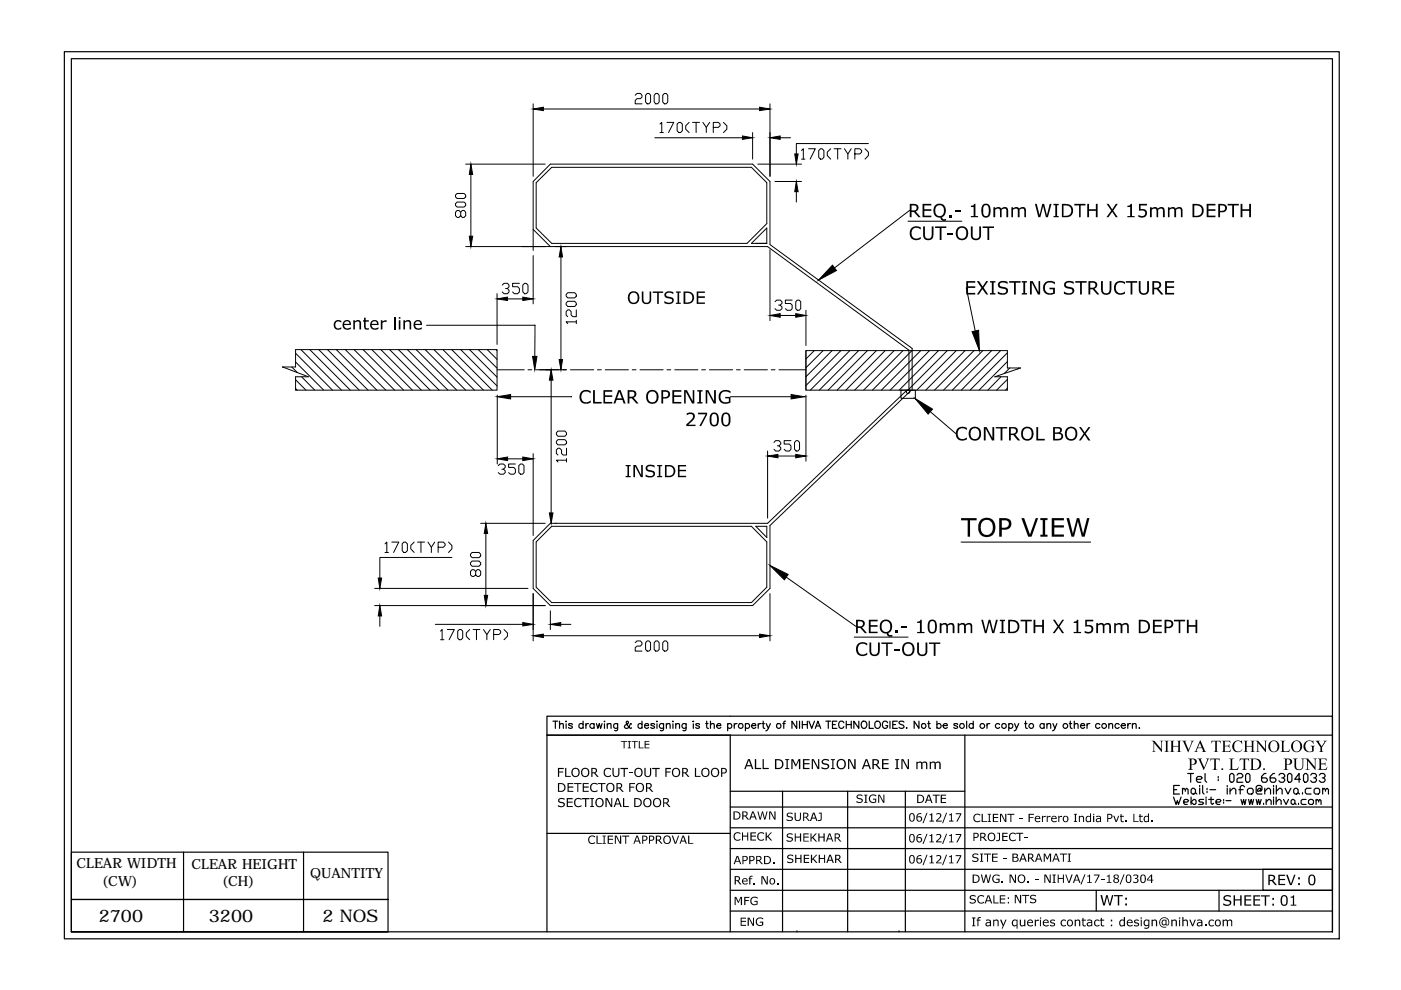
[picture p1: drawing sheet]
<svg xmlns="http://www.w3.org/2000/svg" width="297mm" height="210mm" viewBox="0 0 297 210" stroke-linecap="round" stroke-linejoin="round" font-family="sans-serif">
<defs><g id="words">
<g font-size="3.7">
<text x="21" y="195.5">2700</text>
<text x="44.3" y="195.5">3200</text>
<text x="68.4" y="195.5">2 NOS</text>
</g>
<g font-size="3">
<text x="16.2" y="184.1">CLEAR WIDTH</text>
<text x="40.6" y="184.2">CLEAR HEIGHT</text>
<text x="21.6" y="187.7">(CW)</text>
<text x="47" y="187.8">(CH)</text>
<text x="65.8" y="186.2">QUANTITY</text>
</g>
</g></defs>
<!-- layer: 0 -->
<g fill="none" stroke="#000" stroke-width=".25">
<path d="M13.6 11h270.3v188.1h-270.3zM15.1 12.4h267.4v185.2h-267.4zM116 151.8h166.5v4.1h-166.5zM117.2 152.9h1.1M117.7 152.9v1.5M118.6 153.7a.58 .58 0 0 1 .8-.2v.9M118.6 152.9v1.5M119.9 153h.2zM120 153.5v.9M121.3 153.6v-.1l-.3-.1-.4 .1-.1 .1 .8 .4v.3a.54 .54 0 0 1-.8-.1M123.6 153.6a.5 .5 0 0 0-.7 0 .5 .5 0 0 0 0 .7 .5 .5 0 0 0 .7-.1M123.6 152.9v1.5"/>
<path d="M124.2 153.4v1M124.8 153.4a.43 .43 0 0 0-.6 .4M126 153.6a.5 .5 0 0 0-.8 0 .5 .5 0 0 0 0 .7 .5 .5 0 0 0 .8-.1M126 153.4v1M126.5 153.4l.3 1 .3-1 .3 1 .2-1M128.2 152.9v.1zM128.2 153.5v.9M128.7 153.7a.58 .58 0 0 1 .8-.2l.1 .9M128.7 153.4v1M131 153.4l-.1 1.4-.2 .1h-.4M131 153.6a.48 .48 0 0 0-.7 0 .48 .48 0 0 0 0 .7 .48 .48 0 0 0 .7-.1M133.9 153.5h-.2a.81 .81 0 0 1-.4 .8 .81 .81 0 0 1-.8 0v-.5l.7-.6v-.2l-.2-.1-.2 .2 .2 .6 .5 .6 .3 .1 .1-.1"/>
<path d="M136.1 153.6a.48 .48 0 0 0-.7 0 .48 .48 0 0 0 0 .7 .48 .48 0 0 0 .7-.1M136.1 152.9v1.5M136.7 153.8h.8a.48 .48 0 0 0-.8-.3 .48 .48 0 0 0 .2 .8l.3 .1 .3-.2M138.8 153.6l-.1-.1h-.6v.3l.5 .1 .2 .3-.3 .2-.5-.2M139.2 153h.2zM139.3 153.5v.9M140.7 153.4l-.1 1.4-.2 .1h-.4M140.7 153.6a.5 .5 0 0 0-.7 0 .5 .5 0 0 0 0 .7 .5 .5 0 0 0 .7-.1M141.3 153.7l.2-.2h.5l.1 .9M141.3 153.4v1M142.6 153h.2zM142.7 153.5v.9"/>
<path d="M143.3 153.7l.2-.2h.5l.1 .9M143.3 153.4v1M145.5 153.4l-.1 1.4-.2 .1h-.4M145.5 153.6a.5 .5 0 0 0-.8 0 .5 .5 0 0 0 0 .7 .5 .5 0 0 0 .8-.1M146.9 153h.2zM147 153.5v.9M148.3 153.6l-.1-.1h-.6v.3l.5 .1 .2 .3-.3 .2-.5-.2M149.6 153.4h.5M149.8 152.9v1.2l.1 .2 .3 .1M150.6 153.7l.2-.2h.6v.9M150.6 152.9v1.5M151.9 153.8h.9a.5 .5 0 0 0-.5-.4 .5 .5 0 0 0-.4 .6 .5 .5 0 0 0 .4 .4l.5-.2"/>
<path d="M154.3 153.6a.5 .5 0 0 1 .7 0 .5 .5 0 0 1 0 .7 .5 .5 0 0 1-.7-.1M154.3 153.4v1.5M154.8 155.9h-38.8v41.7M154.8 155.9v41.7M155.7 153.4v1M156.3 153.4a.45 .45 0 0 0-.6 .4M158 153.6a.5 .5 0 0 1 .8 0 .5 .5 0 0 1 0 .7 .5 .5 0 0 1-.8-.1M158 153.4v1.5M159.4 153.8h.8a.5 .5 0 0 0-.5-.4 .5 .5 0 0 0-.5 .6 .5 .5 0 0 0 .5 .4l.5-.2M160.8 153.4v1M161.3 153.4a.45 .45 0 0 0-.5 .4M161.6 153.4h.5"/>
<path d="M161.8 152.9l.1 1.4 .3 .1M162.4 153.4l.5 1 .4-1M162.9 154.4l-.3 .5h-.2M166 153.4h.5M166.6 152.9l-.3 .1-.1 .2v1.2M168.9 152.9v1.5l-1-1.5v1.5M169.5 152.9v1.5M170.1 152.9v1.5M170.1 153.6h1.1M171.2 152.9v1.5M171.5 152.9l.6 1.5 .6-1.5M172.9 154.4l.5-1.5 .6 1.5"/>
<path d="M173.1 153.9h.7M175.1 152.9h1M175.6 152.9v1.5M176.5 153.6h.6M177.4 152.9h-.9v1.5h.9M178.9 153.2a.57 .57 0 0 0-.6-.3 .57 .57 0 0 0-.5 .6v.3a.56 .56 0 0 0 .5 .6 .56 .56 0 0 0 .6-.3M179.4 153.6h1.1M179.4 152.9v1.5M180.5 152.9v1.5M182.1 152.9v1.5l-1.1-1.5v1.5M182.7 153.1l.2-.1a.72 .72 0 0 1 .9 .6 .72 .72 0 0 1-.9 .7l-.3-.5zM184.3 152.9v1.5h.9"/>
<path d="M185.6 153.1l.2-.1a.72 .72 0 0 1 .9 .6 .72 .72 0 0 1-.9 .7l-.3-.5zM188.2 153.2a.57 .57 0 0 0-.7-.3 .57 .57 0 0 0-.4 .6v.3a.55 .55 0 0 0 .5 .6 .55 .55 0 0 0 .6-.6h-.4M188.7 152.9v1.5M189.3 153.6h.6M190.3 152.9h-1v1.5h1M191.7 153.1l-.4-.2-.5 .1-.2 .1 .1 .3 .8 .4a.34 .34 0 0 1 0 .5l-.5 .1-.4-.2M192.2 154.3h.1zM194.8 152.9v1.5l-1-1.5v1.5M196.7 153.4h.5M196.9 152.9v1.2l.1 .2 .3 .1M198.6 153.6a.5 .5 0 0 1 .8 0 .5 .5 0 0 1 0 .7 .5 .5 0 0 1-.8-.1M198.6 152.9v1.5"/>
<path d="M200 153.8h.8a.5 .5 0 0 0-.5-.4 .5 .5 0 0 0-.4 .6 .5 .5 0 0 0 .4 .4l.5-.2M203 153.6l-.3-.2-.4 .1-.1 .1 .8 .4v.2a.47 .47 0 0 1-.8 0M204.6 155.9v41.7M204.9 152.9v1.5M206.3 153.6a.5 .5 0 0 0-.7 0 .5 .5 0 0 0 0 .7 .5 .5 0 0 0 .7-.1M206.3 152.9v1.5M209.3 153.4v1M209.9 153.4a.45 .45 0 0 0-.6 .4M211.9 153.6a.5 .5 0 0 0-.7 0 .5 .5 0 0 0 0 .7 .5 .5 0 0 0 .7-.1M213.9 153.6a.48 .48 0 0 1 .7 0 .48 .48 0 0 1 0 .7 .48 .48 0 0 1-.7-.1M213.9 153.4v1.5M215.1 153.4l.4 1 .5-1"/>
<path d="M215.5 154.4l-.1 .3-.4 .2M217.2 153.4h.5M217.4 152.9v1.2l.1 .2 .3 .1M221.4 153.6a.5 .5 0 0 0-.8 0 .5 .5 0 0 0 0 .7 .5 .5 0 0 0 .8-.1M221.4 153.4v1M222 153.7l.2-.2h.5l.1 .9M222 153.4v1M223.2 153.4l.5 1 .4-1M223.7 154.4l-.2 .3-.3 .2M226.7 153.4h.5M226.9 152.9v1.2l.1 .2 .3 .1M227.8 153.7l.2-.2h.5l.1 .9"/>
<path d="M227.8 152.9v1.5M229.1 153.8h.9a.5 .5 0 0 0-.6-.4 .5 .5 0 0 0-.4 .6 .5 .5 0 0 0 .5 .4l.5-.2M230.5 153.4v1M231.1 153.4a.45 .45 0 0 0-.6 .4M233.2 153.6a.5 .5 0 0 0-.7 0 .5 .5 0 0 0 0 .7 .5 .5 0 0 0 .7-.1M235.1 153.7l.2-.2h.5l.1 .9M235.1 153.4v1M237.3 153.6a.5 .5 0 0 0-.7 0 .5 .5 0 0 0 0 .7 .5 .5 0 0 0 .7-.1M237.7 153.8h.9a.5 .5 0 0 0-.5-.4 .5 .5 0 0 0-.5 .6 .5 .5 0 0 0 .5 .4l.5-.2M239.1 153.4v1M239.7 153.4a.45 .45 0 0 0-.6 .4M240.1 153.7l.2-.2h.5l.1 .9"/>
<path d="M240.1 153.4v1M241.5 154.3h.1zM282.5 155.9v41.7M116 176.7h38.8M154.8 179.9h127.7M154.8 175.5h127.7M154.8 171.1h127.7M154.8 167.8h49.8M165.9 167.8v29.8M179.7 167.8v29.8M192 167.8v29.8M248.8 169l.6 1.6 .2-.8 .3 .8 .5-1.6"/>
<path d="M248.8 167.4h.7M250.1 166.5h-1.3v1.9h1.3M250.7 167.4l.3-.3 .3 .3v.4M250.7 167.1v1.3M251 170.1h.7l.3-.3-.3-.3h-.5l-.2 .3v.5l.2 .3h.5M251.3 167.4l.3-.3 .3 .3v1M251.8 164h1.2M252.4 164v1.9M252.5 167.4l.3-.3h.3l.4 .3v.7l-.4 .3h-.3l-.3-.3zM252.5 170.1l.6-.6h.2l.3 .3v.5l-.3 .3h-.2zM252.5 169v1.6M253.5 168.1l.3 .3"/>
<path d="M253.7 165.2h.9l.3-.3-.3-.3h-.6l-.3 .3v.6l.3 .4h.6M254.4 166.5v.3M254.4 167.1v1.3M255 166.5v1.6l.3 .3M255.2 169.5h-.8l-.3 .3 .3 .3h.5l.3 .2-.3 .3h-.8M255.5 164v1.5l.3 .4M255.7 169v.2M255.7 169.5v1.1M255.9 167.1v.3M255.9 167.8v.3M256.3 169.5h1M256.5 167.4h1.2"/>
<path d="M256.8 169v1.3l.2 .3 .3-.3M257.8 170.1h.8l.3-.3-.3-.3h-.5l-.3 .3v.5l.3 .3h.5M258.3 164.6v.3M258.3 165.2v.3M259.4 169.5v.3M259.4 170.1v.2M259.9 169.8h1.1M260.2 166.5v.3M260.2 167.1v1.3M260.7 164.3l.3-.3h.3l.3 .3v1.2l-.3 .4h-.3l-.3-.4zM260.8 167.8l.6-.7h.3l.3 .3v1M260.8 167.1v1.3"/>
<path d="M262.3 164.3l.3-.3h.6l.3 .3v.3l-.3 .3h-.6l-.3 .3v.7h1.2M262.7 167.4h.9M263.1 169.5l.3 1.1 .3-1.1 .2 1.1 .3-1.1M263.9 166.8l-.3-.3h-.4l-.3 .3v1.6M264.4 164h.3l.3 .3v1.2l-.3 .4h-.3l-.3-.4v-1.2zM264.5 167.4l.3-.3h.6l.3 .3v.7l-.3 .3h-.6l-.3-.3zM264.7 169.5l.3 1.1 .3-1.1 .2 1.1 .3-1.1M266.3 169.5l.3 1.1 .2-1.1 .3 1.1 .3-1.1M267.3 167.4l-.4 .4h-.3v-.4l.3-.3h.4v.7l.3-.4v-.6l-.3-.3h-.7l-.3 .3v1.3l.3 .3h1M267.9 170.3v.3M268.2 167.8l.6-.7h.3l.3 .3v1M268.2 167.1v1.3"/>
<path d="M268.4 164h-.3l-.6 .6v.9l.3 .4h.6l.3-.4v-.3l-.3-.3h-.9M268.4 170.1l.6-.6h.2l.3 .3v.8M268.4 169.5v1.1M270 166.5v.3M270 167.1v1.3M270 169v.2M270 169.5v1.1M270.2 164h-.3l-.6 .6v.9l.3 .4h.6l.3-.4v-.3l-.3-.3h-.9M270.6 170.1l.5-.6h.2l.3 .3v.8M270.6 169v1.6M270.6 167.8l.6-.7h.3l.3 .3v1M270.6 166.5v1.9"/>
<path d="M271.2 164.3l.3-.3h.5l.4 .3v.3l-.4 .3h-.2M272 164.9l.4 .3v.3l-.4 .4h-.5l-.3-.4M272.1 169.5l.6 1.1 .5-1.1M272.5 167.1l.6 1.3 .6-1.3M273.3 164h.3l.3 .3v1.2l-.3 .4h-.3l-.3-.4v-1.2zM273.7 169.8l.3-.3h.2l.3 .3v.5l-.3 .3h-.2l-.3-.3zM274.3 167.4l.3-.3h.3l.3 .3v.7l-.3 .3h-.3l-.3-.3zM274.5 170.3l.3 .3M275.2 168.1l.3 .3M275.3 170.3v.3M275.7 165.2h-1.2l.9-1.2v1.9M276.2 168.1v.3"/>
<path d="M276.7 164h.3l.3 .3v1.2l-.3 .4h-.3l-.3-.4v-1.2zM276.9 169.5h-.8l-.2 .3v.5l.2 .3h.8M277.4 169.8l.3-.3h.5l.3 .3v.5l-.3 .3h-.5l-.3-.3zM277.9 164.3l.3-.3h.6l.3 .3v.3l-.3 .3h-.3M278 167.1h-1l-.3 .3v.7l.3 .3h1M278.6 167.4l.3-.3h.6l.3 .3v.7l-.3 .3h-.6l-.3-.3zM278.8 164.9l.3 .3v.3l-.3 .4h-.6l-.3-.4M279 169.8l.3-.3 .3 .3v.3M279 169.5v1.1M279.6 169.8l.2-.3 .3 .3v.8M279.7 164.3l.3-.3h.6l.3 .3v.3l-.3 .3h-.3M280.4 167.4l.3-.3 .3 .3v.4"/>
<path d="M280.4 167.1v1.3M280.6 164.9l.3 .3v.3l-.3 .4h-.6l-.3-.4M281 167.4l.4-.3 .3 .3v1M15.1 180.7h67.2v10h-67.2zM15.1 197.6h67.2M38.9 180.7v16.9M64.4 180.7v16.9M82.3 190.7v6.9h-67.2M82.3 190.7h-67.2v6.9M154.8 184.3h127.7M154.8 188.8h127.7M154.8 193.2h127.7"/>
<path d="M169 197.6h.1M190.6 197.6h.1M232.4 188.8v4.4M258.5 188.8v4.4M267.8 184.3h14.7v4.5h-14.7z"/>
<circle cx="157" cy="153.9" r=".51"/>
<circle cx="165.1" cy="153.9" r=".51"/>
<circle cx="195.8" cy="153.9" r=".51"/>
<circle cx="204" cy="153.9" r=".51"/>
<circle cx="208.3" cy="153.9" r=".51"/>
<circle cx="212.9" cy="153.9" r=".52"/>
<circle cx="218.6" cy="153.9" r=".51"/>
<circle cx="225.9" cy="153.9" r=".51"/>
<circle cx="234.1" cy="153.9" r=".51"/>
</g>
<g fill="none" stroke="#000" stroke-width=".21">
<path d="M137.2 19.8h.4l.3 .4v1.4l-.3 .4h-.4l-.3-.4v-1.4zM139 19.8h.4l.4 .4v1.4l-.4 .4h-.4l-.3-.4v-1.4zM140.9 19.8h.3l.4 .4v1.4l-.4 .4h-.3l-.4-.4v-1.4zM98.7 34.8h16.9M99.8 37v13.1M113 22v15.4M113.7 38.7l3.3-3.2h42.3l3.3 3.2v8.7l-4.2 4.2h-41.4l-3.3-3.3zM115.2 23.1h45.9M134.7 20.2l.4-.4h.7l.3 .4v.4l-.3 .3h-.7l-.4 .4v.7h1.4M138.8 29.2h18.6M139.9 26.3l.4-.3v2.1M139.9 28.1h.7"/>
<path d="M141.4 26h1.4l-1.1 2.1M143.6 26.3l.3-.3h.4l.4 .3v1.4l-.4 .4h-.4l-.3-.4zM146.1 26l-.7 .7v.7l.7 .7M146.8 26h1.5M147.6 26v2.1M149 26l.7 1v1.1M150.5 26l-.8 1M151.2 27h1.1l.4-.3v-.4l-.4-.3h-1.1v2.1M153.4 26l.7 .7v.7l-.7 .7M159.6 28.1v5.6M160.7 34.8h9.2M163.3 22v15.4"/>
<path d="M164.3 38.5h5.6M165.4 29.2h2.2M169.9 31.9l.4-.4v2.2M169.9 33.7h.8M171.4 31.5h1.5l-1.1 2.2M174 31.5h.3l.4 .4v1.5l-.4 .3h-.3l-.4-.3v-1.5zM176.1 31.5l-.7 .8v.7l.7 .7M176.8 31.5h1.5M177.6 31.5v2.2M179 31.5l.8 1.1v1.1M180.5 31.5l-.7 1.1M181.2 32.6h1.1l.4-.3v-.4l-.4-.4h-1.1v2.2"/>
<path d="M183.4 31.5l.7 .8v.7l-.7 .7M184.1 30.4h-15.3v2.2M96.6 43.2l.3-.4h1.5l.3 .4v.4l-.3 .3h-1.5l-.3-.3zM96.6 41.4l.3-.4h1.5l.3 .4v.3l-.3 .4h-1.5l-.3-.4zM97.7 45l.3-.4h.4l.3 .4v.7l-.3 .4h-.4l-.3-.4v-.7l-.4-.4h-.4l-.3 .4v.7l.3 .4h.4l.4-.4M98.7 52.3h64l30 22v8.4M113 53.1v-14.6l3.7-3.7h42.9l3.7 3.7v13.4l30.1 22v8.8M113 54.2v10.2M113 48.6l3.7 3.7M118.9 54.5v21.7M162.6 48.3v3.3h-3.3zM163.3 53v15"/>
<path d="M168.8 40.6v2.2M192.5 46.9h11.4M192.9 44.6l-16 12.2M60 77.8v.1M61.9 77.8l1.1 1.2M62.7 74.1h42.7v8.6h-42.7v-2.8h2.7l-5.5-2.1h2.8zM62.7 76.8l5.9 5.9M62.7 74.9l7.8 7.8M63.8 74.1l8.6 8.6M63.9 79.9l2.8 2.8M65.7 74.1l8.6 8.6M67.6 74.1l8.6 8.6"/>
<path d="M69.4 74.1l8.6 8.6M71.3 74.1l8.6 8.6M73.2 74.1l8.6 8.6M75.1 74.1l8.6 8.6M77 74.1l8.6 8.6M78.8 74.1l8.6 8.6M80.7 74.1l8.6 8.6M82.6 74.1l8.6 8.6M84.5 74.1l8.6 8.6M86.4 74.1l8.6 8.6M88.2 74.1l8.6 8.6M90.1 74.1l8.6 8.6"/>
<path d="M90.4 69h23v6.6M92 74.1l8.6 8.6M93.9 74.1l8.6 8.6M95.8 74.1l8.6 8.6M97.7 74.1l7.7 7.7M99.5 74.1l5.9 5.9M101.4 74.1l4 4M103.3 74.1l2.1 2.1M105.2 74.1l.2 .2M105.4 78.4h5.7M105.4 62.3v10.7M106.5 60.5l.4-.4h.7l.3 .4v.3l-.3 .4h-.4"/>
<path d="M107.6 61.2l.3 .4v.3l-.3 .4h-.7l-.4-.4M107.6 63.4h3.2M110.1 60.1h-1.4v.7h1l.4 .4v.7l-.4 .4h-.7l-.3-.4M110.8 60.5l.4-.4h.4l.3 .4v1.4l-.3 .4h-.4l-.4-.4zM111.9 78.4h.8M113.6 78.4h6.5M120.4 63.9h1.4l.4 .4v.3l-.4 .4h-1.4l-.4-.4v-.3zM120.4 62.1h1.4l.4 .3v.4l-.4 .4h-1.4l-.4-.4v-.4zM121 78.4h4.9M122.2 68.2h-2.2l.4 .4M122.2 65.7v1.4h-.7l-.4-.3v-.7l-.4-.4h-.3l-.4 .4v.7l.4 .3M122.2 67.9v.7"/>
<path d="M126.7 78.4h.8M128.3 78.4h4.9M134 78.4h.8M135.7 78.4h4.9M141.4 78.4h.8M143.1 78.4h4.9M148.8 78.4h.8M150.4 78.4h4.9M156.1 78.4h.8M157.8 78.4h4.9M163.5 78.4h.8M164.3 64l.4-.4h.7l.4 .4v.3l-.4 .4h-.3"/>
<path d="M165.2 78.4h5.7M165.4 64.7l.4 .4v.3l-.4 .4h-.7l-.4-.4M165.4 66.9h3.3M168 63.6h-1.5v.7h1.1l.4 .4v.7l-.4 .4h-.7l-.4-.4M168.7 64l.4-.4h.3l.4 .4v1.4l-.4 .4h-.3l-.4-.4zM170.9 74.3h42.7v3.7h2.8l-5.5 1.9h2.7v2.8h-42.7zM170.9 65.8v7.5M170.9 74.3v8.4M172.6 74.3l-1.7 1.8M174.5 74.3l-3.6 3.7M176.4 74.3l-5.5 5.6M178.3 74.3l-7.4 7.4"/>
<path d="M180.2 74.3l-8.4 8.4M182 74.3l-8.3 8.4M183.9 74.3l-8.3 8.4M185.8 74.3l-8.3 8.4M187.7 74.3l-8.4 8.4M189.6 74.3l-8.4 8.4M191.4 74.3l-8.3 8.4M193.4 74.3l-8.4 8.4M195.2 74.3l-8.3 8.4M197.1 74.3l-8.4 8.4M199 74.3l-8.4 8.4M200.8 74.3l-8.3 8.4"/>
<path d="M202.7 74.3l-8.3 8.4M204.6 74.3l-8.3 8.4M204.9 61l1.9 9.2M206.5 74.3l-8.4 8.4M208.4 74.3l-8.4 8.4M210.2 74.3l-8.3 8.4M212.1 74.3l-8.3 8.4M212.2 79.9l-2.8 2.8M213.6 74.8l-7.9 7.9M213.6 76.7l-6 6M214.1 78l-1.2 1.2M216 78l-.2 .2"/>
<path d="M62.7 82.4l.3 .3M62.7 80.5l2.2 2.2M105.4 83.8v14.6M105.6 98.7l.4-.3h.7l.4 .3v.4l-.4 .4h-.3M106.7 99.5l.4 .3v.4l-.4 .3h-.7l-.4-.3M107.6 97.3h3.2M108.3 84.1h12.8M109.3 98.4h-1.5v.7h1.1l.4 .4v.7l-.4 .3h-.7l-.4-.3M110 98.7l.4-.3h.4l.3 .3v1.5l-.3 .3h-.4l-.4-.3zM113 96.2v17.3M116.9 80.6v28.2M118.3 93.2h1.5l.3 .4v.3l-.3 .4h-1.5l-.3-.4v-.3z"/>
<path d="M118.3 91.4h1.5l.3 .4v.3l-.3 .4h-1.5l-.3-.4v-.3zM120.1 97.6h-2.1l.3 .4M120.1 95v1.5h-.7l-.3-.4v-.7l-.4-.4h-.4l-.3 .4v.7l.3 .4M120.1 97.2v.8M154.9 84.1h12.8M162.7 95.6v14.3M164.1 93.8l.3-.4h.8l.3 .4v.3l-.3 .4h-.4M164.9 96.7h3.8M165.2 94.5l.3 .4v.4l-.3 .3h-.8l-.3-.3M167.7 93.4h-1.4v.7h1.1l.3 .4v.8l-.3 .3h-.8l-.3-.3M168.8 93.4h.4l.3 .4v1.5l-.3 .3h-.4l-.3-.3v-1.5zM170.9 83.8v14"/>
<path d="M191 82.7h3.1v1.8h-3.1zM192.3 82.7l-29.6 28.3h-46l-3.7 3.6v10.2l3.7 3.6h42.9l3.7-3.6v-13.4l29.9-28.7M197.2 87.3l5.5 4.6M213.6 80.4l-2.3 2.3M213.6 82.3l-.4 .4M81.6 115.3l.4-.4v2.2M81.6 117.1h.8M83.1 114.9h1.5l-1.1 2.2M85.6 114.9h.4l.4 .4v1.5l-.4 .3h-.4l-.3-.3v-1.5zM87.8 114.9l-.7 .8v.7l.7 .7M88.5 114.9h1.5M89.3 114.9v2.2"/>
<path d="M90.7 114.9l.8 1.1v1.1M92.2 114.9l-.7 1.1M92.9 116h1.1l.4-.3v-.4l-.4-.4h-1.1v2.2M95.1 114.9l.7 .8v.7l-.7 .7M95.8 118.2h-15.3v4.4M100.1 119h1.5l.3 .3v.4l-.3 .4h-1.5l-.3-.4v-.4zM100.1 117.1h1.5l.3 .4v.4l-.3 .3h-1.5l-.3-.3v-.4zM101.9 111h13.7M103 113.1v13.1M113.7 114.9l3.3-3.3h42.3l3.3 3.3v9.6l-3.3 3.3h-42.3l-3.3-3.3zM160.2 111.6h2.4v2.4zM203.8 114.9h27.4"/>
<path d="M79.4 128.4h36.2M79.4 124.8h32.5M80.5 130.6v2.2M92.3 132.4h18.5M93.4 133.8l.3-.3v2.1M93.4 135.6h.7M94.8 133.5h1.5l-1.1 2.1M97 133.8l.4-.3h.4l.3 .3v1.5l-.3 .3h-.4l-.4-.3zM99.6 133.5l-.7 .7v.7l.7 .7M100.3 133.5h1.4M100.9 121.2l.3-.4h.4l.3 .4v.7l-.3 .3h-.4l-.3-.3v-.7l-.4-.4h-.4l-.3 .4v.7l.3 .3h.4l.4-.3M101 133.5v2.1"/>
<path d="M102.5 133.5l.7 1v1.1M103.9 133.5l-.7 1M104.7 134.5h1.1l.3-.3v-.4l-.3-.3h-1.1v2.1M106.9 133.5l.7 .7v.7l-.7 .7M113 125.9v10M115.2 134.8h45.9M116.7 129.5v4M118.9 132.4h2.1M134.7 136.3l.4-.4h.7l.3 .4v.3l-.3 .4h-.7l-.4 .3v.7h1.4M137.2 135.9h.4l.3 .4v1.4l-.3 .3h-.4l-.3-.3v-1.4zM139 135.9h.4l.4 .4v1.4l-.4 .3h-.4l-.3-.3v-1.4zM140.9 135.9h.3l.4 .4v1.4l-.4 .3h-.3l-.4-.3v-1.4z"/>
<path d="M163.3 125.9v10M166.7 122.4l14.8 10.4M181.1 135.1h11.4"/>
<circle cx="192.5" cy="83.1" r=".36"/>
</g>
<g fill="#000">
<path d="M193.2 48.4l.9-.4 1.1 .2v.5l-.7-.4-.7 .1-.4 .3-.1 .5v.7l.3 .5 .9 .2 .7-.4v.5l-1.1 .2-.9-.4-.3-.7v-.7zM195.6 43.2h1.9v.4h-1.5v.8h1.5v.3h-1.5v1h1.5v.4h-1.9zM195.7 48h.4v2l.2 .4 .3 .2h.4l.4-.3 .1-2.3h.4v2.2l-.4 .6-.9 .1-.5-.2-.3-.3zM198.3 48h2.3v.3h-1v2.6h-.4v-2.6h-.9zM201.2 45.6h.5v.5h-.5zM200.9 49.4h1.2v.4h-1.2zM202.5 44.7h1.1v.3h-1.1zM205.8 43.6l.6-.1 .1-.3h.3v2.6h.6v.3h-1.6v-.3h.6v-1.9h-.6zM205.8 48h.4v2.1l.5 .5h.5l.3-.3 .1-2.3h.4v2.1l-.4 .7-.9 .1-.7-.4-.2-.4zM207.1 59.6h.5l.7 1.1 .8-1.1h.4l-1 1.4 1 1.4h-.4l-.8-1.1-.8 1.1h-.4l1-1.4zM208.3 48h2.4v.3h-1v2.6h-.3v-2.6h-1.1zM210.6 43.9h.4v.3l.5-.3h.5a.33 .33 0 0 0 .3 .3 .33 .33 0 0 0 .4-.2l.6-.1 .3 .3 .2 1.9h-.4v-1.4a.51 .51 0 0 0-.6-.5 .51 .51 0 0 0-.4 .5v1.4h-.4v-1.4a.52 .52 0 0 0-.4-.5 .52 .52 0 0 0-.6 .3v1.6h-.4z"/>
<path d="M214 59.6h2.4v.3h-1v2.5h-.4v-2.5h-1zM214.4 43.9h.4v.3l.5-.3h.5a.25 .25 0 0 0 .2 .3 .25 .25 0 0 0 .3-.1l.8-.2 .3 .2 .1 .3v1.7h-.3l-.1-1.6a.51 .51 0 0 0-.5-.3 .51 .51 0 0 0-.4 .5v1.4h-.4v-1.5a.56 .56 0 0 0-.5-.4 .56 .56 0 0 0-.5 .3v1.6h-.4zM219.4 43.2h.4l.6 2.4 .6-2.4h.4l.6 2.4 .6-2.4h.3l-.7 2.9h-.4l-.6-2.4-.6 2.4h-.5zM223.4 43.2h1.1v.3h-.4v2.3h.4v.3h-1.1v-.3h.3v-2.3h-.3zM227.8 43.2h2.3v.4h-1v2.5h-.3v-2.5h-1zM228 59.6h2.4v.3h-1v2.5h-.4v-2.5h-1zM230.5 43.2h.4v1.2h1.4v-1.2h.4v2.9h-.4v-1.4h-1.4v1.4h-.4zM234.6 43.2h.4l.8 1.2 .8-1.2h.4l-1 1.5 1 1.4h-.4l-.8-1.2-.8 1.2h-.4l1-1.4zM239 43.6l.6-.1 .1-.3h.3v2.6h.6v.3h-1.6v-.3h.6v-1.9h-.6zM238.7 59.6h2.4v.3h-1v2.5h-.4v-2.5h-1zM241.5 43.2h1.7v.4h-1.4v.7l.9 .1 .5 .5-.1 .7-.3 .4-.9 .1-.5-.1v-.4l.5 .2h.4l.5-.4v-.4l-.2-.3-.4-.1-.7 .1zM243.8 43.9h.4v.3l.5-.3h.5a.38 .38 0 0 0 .3 .3 .38 .38 0 0 0 .4-.3h.6l.3 .3 .1 1.9h-.3v-1.4a.51 .51 0 0 0-.6-.5 .51 .51 0 0 0-.5 .5v1.4h-.3v-1.5a.55 .55 0 0 0-.5-.4 .55 .55 0 0 0-.5 .3v1.6h-.4z"/>
<path d="M247.6 43.9h.4v.3l.5-.3h.5a.41 .41 0 0 0 .7 0h.6l.4 .4v1.8h-.3v-1.4a.51 .51 0 0 0-.5-.5 .51 .51 0 0 0-.5 .5v1.4h-.4v-1.4a.55 .55 0 0 0-.5-.5 .55 .55 0 0 0-.5 .3v1.6h-.4zM255.8 43.2h1.9v.4h-1.5v.8h1.5v.3h-1.5v1h1.5v.4h-1.9zM260.3 43.2h2.4v.4h-1.1v2.5h-.3v-2.5h-1zM263 43.2h.4v1.2h1.5v-1.2h.3v2.9h-.3v-1.4h-1.5v1.4h-.4zM71 68.2l.5-.3 .9 .1v.4l-.5-.2h-.4l-.4 .5 .2 .8 .5 .1 .6-.2v.4l-.7 .1-.7-.2-.2-.6v-.5zM74.9 67.9h.3l.1 .2 .4-.2h.4l.3 .2 .2 1.7h-.4v-1.2a.52 .52 0 0 0-.4-.5 .52 .52 0 0 0-.6 .3v1.4h-.3zM77.2 67.4h.3v.5h.7v.3h-.7v1a.41 .41 0 0 0 .3 .4 .41 .41 0 0 0 .4 0l-.1 .3h-.5l-.4-.3v-1.4h-.2v-.3h.2zM80.7 67.9h.4v.3l.5-.3h.4v.4l-.5-.1-.4 .3v1.3h-.4zM85.5 67.9h.4v.2l.4-.2h.5l.3 .2 .1 1.7h-.4v-1.2a.52 .52 0 0 0-.4-.5 .52 .52 0 0 0-.5 .3v1.4h-.4zM136.1 61.8h.3v1.9l.1 .3 .4 .2h.4l.4-.4v-2h.4v2l-.4 .5-.9 .2-.6-.5zM138.4 61.8h2.2v.3h-.9v2.3h-.4v-2.3h-.9zM140.9 62.1l.7-.3 1.2 .1v.5l-.7-.3h-.4l-.4 .2a.6 .6 0 0 0 .8 .6l.7 .4v.6l-.1 .3-.6 .3-1.2-.2v-.5l.7 .4 .6-.1a.41 .41 0 0 0 .3-.5 .41 .41 0 0 0-.5-.3l-1-.3-.1-.3z"/>
<path d="M143.3 61.8h1v.3h-.3v2.1h.3v.2h-1v-.2h.4v-2.1h-.4zM147.7 61.8h1.8v.3h-1.4v.7h1.4v.4h-1.4v.9h1.4v.3h-1.8zM204.9 59.6h1.9v.3h-1.6v.8h1.6v.3h-1.6v1.1h1.6v.3h-1.9zM209.9 59.6h1.1v.3h-.3v2.2h.3v.3h-1.1v-.3h.4v-2.2h-.4zM211.7 59.9l.5-.3h.8l.6 .1v.5l-.6-.3-.9 .1a.52 .52 0 0 0 0 .7 .52 .52 0 0 0 .6 .1l.6 .2 .4 .3-.1 .8-.6 .4h-.9l-.5-.2v-.5l.9 .4 .6-.1 .2-.3a.58 .58 0 0 0-.8-.6l-.8-.4-.1-.3zM216.6 59.6h1.1v.3h-.3v2.2h.3v.3h-1.1v-.3h.4v-2.2h-.4zM218.4 59.6h.6l1.2 2.3v-2.3h.3v2.8h-.4l-1.3-2.5v2.5h-.4zM221.4 60.1l.3-.3 .6-.2h.6l.8 .2v.5l-.8-.4h-.8l-.4 .4-.2 .4 .2 1.1 .7 .4 .9-.1v-.8h-.8v-.3h1.2v1.2l-.7 .3h-.8l-.6-.3-.3-.4-.2-.7zM225.8 59.9l.6-.3 1.2 .2v.4l-.6-.3h-.6l-.4 .3 .2 .5 1 .2 .4 .3 .2 .6-.3 .4-.5 .3-1-.1-.4-.1v-.5l.7 .3h.7a.49 .49 0 0 0 .3-.7 .49 .49 0 0 0-.7-.2l-.5-.1-.4-.3-.1-.6zM233.4 59.6h.4v2l.1 .3 .5 .3 .6-.1 .2-.3 .1-2.2h.3v2.2l-.5 .6-.9 .1-.6-.5zM236.4 60.1l.3-.3 .6-.2h.6l.6 .2v.4l-.7-.3h-.7l-.4 .5-.1 .4 .1 .8 .3 .5 .7 .1 .8-.4v.5l-.6 .2h-.7l-.8-.5-.2-.6v-.7zM241.4 59.6h.4v2.1l.2 .4 .3 .1 .5-.1 .4-.3v-2.2h.4v2.1l-.4 .7-1 .1-.6-.4-.2-.4z"/>
<path d="M247 59.6h1.9v.3h-1.5v.8h1.5v.3h-1.5v1.1h1.5v.3h-1.9zM123.2 83.1l.8-.4h.5l.7 .2v.5l-.6-.4-.9 .1-.3 .4-.2 .5 .1 .5 .3 .6 .8 .2 .8-.4v.5l-.6 .2h-.7l-.8-.5-.2-.6v-.6zM125.7 82.7h.4v2.5h1.5v.4h-1.9zM127.9 82.7h1.9v.4h-1.5v.7h1.5v.4h-1.5v1h1.5v.4h-1.9zM142.6 82.7h1.9v.4h-1.6v.7h1.6v.4h-1.6v1h1.6v.4h-1.9zM145 82.7h.6l1.3 2.3v-2.3h.3v2.9h-.5l-1.3-2.6v2.6h-.4zM145.6 87.6l1.1-.1 .4 .2 .2 .4-.1 .6-1.3 1.3h1.6v.3h-2v-.3l1-.9 .5-.8-.1-.3-.3-.2h-.5l-.5 .3zM147.8 82.7h1.1v.3h-.3v2.3h.3v.3h-1.1v-.3h.4v-2.3h-.4zM148 87.5h1.9v.4l-1.3 2.4h-.3l1.3-2.5h-1.6zM149.6 82.7h.6l1.2 2.3v-2.3h.4v2.9h-.5l-1.3-2.6v2.6h-.4zM152.7 83.1l.9-.4h.8l.5 .2v.5l-.8-.4-.8 .1-.4 .3-.1 .5 .1 .9 .7 .5 .9-.1v-.7h-.7v-.3h1.1v1.2l-1.1 .2-.8-.1-.4-.4-.2-.6v-.7zM202.9 91l.4-.4 .6-.1 1.1 .2v.5l-.7-.4-.7 .1-.4 .3-.2 .5 .1 .8 .4 .5 .8 .1 .7-.4-.1 .5-1.1 .2-.8-.4-.3-.7v-.7z"/>
<path d="M208.6 90.6h.6l1.2 2.2v-2.2h.4v2.8h-.5l-1.3-2.6v2.6h-.4zM211.1 90.6h2.4v.2h-1v2.6h-.4v-2.6h-1zM219.7 90.6h.4v2.4h1.4v.4h-1.8zM228.8 90.6h.4l.8 1.1 .8-1.1h.4l-1 1.3 1 1.5h-.5l-.7-1.2-.8 1.2h-.5l1.1-1.5zM132.6 98.6h1.1v.2h-.3v2.1h.3v.3h-1.1v-.3h.4v-2.1h-.4zM134.3 98.6h.5l1.1 2.1v-2.1h.4v2.6h-.4l-1.3-2.4v2.4h-.3zM137 98.9l.4-.3 .6-.1 .7 .2 .1 .4-.6-.3-.7 .1a.47 .47 0 0 0-.1 .6 .47 .47 0 0 0 .6 .2l.7 .3 .2 .2-.1 .6-.4 .4-.5 .1-1-.3v-.4l.7 .3h.5l.3-.2a.56 .56 0 0 0-.1-.6 .56 .56 0 0 0-.6-.1l-.7-.3zM139.3 98.6h1.1v.2h-.4v2.1h.4v.3h-1.1v-.3h.4v-2.1h-.4zM143.7 98.6h1.8v.3h-1.4v.7h1.4v.3h-1.4v1h1.4v.3h-1.8zM203.8 109.9h3.3v.4h-1.4v3.5h-.5v-3.5h-1.4zM216.5 109.9h.6l1.3 3.4 1.2-3.4h.5l-1.4 3.9h-.7zM220.6 109.9h1.5v.4h-.5v3.1h.5v.4h-1.5v-.4h.5v-3.1h-.5z"/>
<path d="M223 109.9h2.6v.4h-2.1v1.1h2.1v.4h-2.1v1.5h2.1v.5h-2.6zM226.1 109.9h.6l.8 3.2 .8-3.2h.5l.8 3.3 .9-3.3h.5l-1 3.9h-.6l-.9-3.3-.8 3.3h-.5zM181.8 136.6l.3-.3 .7-.2 1.1 .3v.5l-.8-.4-.7 .1-.4 .3-.1 .5v.6l.3 .6 .4 .2h.5l.8-.4v.5l-1.2 .2-.8-.3-.4-.8v-.9zM184.2 131.4h1.9v.3h-1.5v.8h1.5v.4h-1.5v1h1.5v.3h-1.9zM184.3 136.2h.4v2l.2 .4 .3 .2h.5l.3-.3 .2-2.3h.3v2.1l-.5 .7-.8 .1-.7-.4-.2-.5zM186.9 136.2h2.3v.3h-1v2.6h-.3v-2.6h-1zM189.8 133.7h.5v.5h-.5zM189.5 137.6h1.2v.4h-1.2zM191.1 132.8h1.1v.4h-1.1zM194.5 131.8l.5-.1 .1-.3h.3v2.6h.6v.2h-1.5v-.2h.5v-1.9h-.5zM194.5 136.2h.3v2.1l.5 .5h.5l.3-.3 .1-2.3h.4v2.1l-.5 .7-.8 .1-.7-.4-.1-.4zM196.9 136.2h2.5v.3h-1.1v2.6h-.3v-2.6h-1.1z"/>
<path d="M199.2 132.1h.4v.3l.5-.3 .5 .1a.49 .49 0 0 0 .8-.1h.6l.3 .3 .1 1.8h-.4v-1.3a.51 .51 0 0 0-.5-.5 .51 .51 0 0 0-.5 .5v1.3h-.4v-1.4a.53 .53 0 0 0-.5-.4 .53 .53 0 0 0-.5 .3v1.5h-.4zM203 132.1h.4v.3l.5-.3h.5a.39 .39 0 0 0 .6 .1l.7-.1 .3 .2 .1 .3v1.6h-.3v-1.3a.51 .51 0 0 0-.5-.5 .51 .51 0 0 0-.5 .5v1.3h-.4v-1.2a.54 .54 0 0 0-.4-.6 .54 .54 0 0 0-.6 .3v1.5h-.4zM208 131.4h.4l.6 2.4 .6-2.4h.4l.6 2.4 .6-2.4h.4l-.8 2.8h-.4l-.6-2.3-.6 2.3h-.4zM212 131.4h1.1v.3h-.4v2.3h.4v.2h-1.1v-.2h.4v-2.3h-.4zM216.4 131.4h2.4v.3h-1v2.5h-.4v-2.5h-1zM219.1 131.4h.4v1.1h1.5v-1.1h.3v2.8h-.3v-1.3h-1.5v1.3h-.4zM223.2 131.4h.5l.7 1.2 .8-1.2h.4l-1 1.4 1 1.4h-.4l-.8-1.1-.8 1.1h-.4l1-1.4zM227.6 131.8l.6-.1 .1-.3h.3v2.6h.6v.2h-1.6v-.2h.6v-1.9h-.6zM230.1 131.4h1.7v.3h-1.4v.8h.9l.5 .6v.5l-.4 .6-.9 .1-.5-.1v-.5l.9 .3 .5-.4-.2-.7-.4-.1-.7 .1zM232.4 132.1h.4v.3l.5-.3 .5 .1a.49 .49 0 0 0 .8-.1h.6l.3 .3 .1 1.8h-.4v-1.3a.51 .51 0 0 0-.5-.5 .51 .51 0 0 0-.5 .5v1.3h-.4v-1.4a.53 .53 0 0 0-.5-.4 .53 .53 0 0 0-.5 .3v1.5h-.4zM236.2 132.1h.4v.3l.5-.3h.4a.39 .39 0 0 0 .4 .3 .39 .39 0 0 0 .4-.2l.6-.1 .3 .2 .1 .3v1.6h-.3v-1.3a.51 .51 0 0 0-.5-.5 .51 .51 0 0 0-.5 .5v1.3h-.4v-1.2a.54 .54 0 0 0-.4-.6 .54 .54 0 0 0-.6 .3v1.5h-.4zM244.4 131.4h1.9v.3h-1.5v.8h1.5v.4h-1.5v1h1.5v.3h-1.9z"/>
<path d="M248.9 131.4h2.4v.3h-1.1v2.5h-.3v-2.5h-1zM251.6 131.4h.4v1.1h1.5v-1.1h.3v2.8h-.3v-1.3h-1.5v1.3h-.4zM131.6 157.1h1.4v.2h-.6v1.4h-.2v-1.4h-.6zM133.1 157.1h.6v.2h-.2v1.2h.2v.2h-.6v-.2h.2v-1.2h-.2zM133.9 157.1h1.3v.2h-.5v1.4h-.2v-1.4h-.6zM135.4 157.1h.3v1.4h.8v.2h-1.1zM136.7 157.1h1v.2h-.8v.4h.8v.2h-.8v.6h.8v.2h-1zM244.1 157.1h.6l1.5 1.7v-1.4v-.2l-.3-.1h.8l-.3 .2v2.2l-1.7-1.9v1.5l.3 .3h-.8l.4-.3v-1.7zM246.9 157.1h1l-.4 .1v2.1l.4 .1h-1l.3-.3v-1.8zM248 157.1h1.1l-.4 .1v1h1.1v-.9l-.3-.2h1l-.3 .1v2.1l.3 .1h-1l.3-.2v-.9h-1.1v1l.4 .1h-1.1l.3-.1v-2.1zM250.6 157.1h1l-.3 .2 .7 1.7 .7-1.6-.3-.3h.7l-.3 .3-.9 2.1-1-2.3zM256.9 157.1h1.9v.5l-.3-.4h-.5v2.1l.3 .1h-1l.4-.2v-2h-.6l-.3 .4z"/>
<path d="M259 157.1h1.8l.1 .5-.3-.4h-.9v.9h.8l.2-.3v.8l-.3-.4h-.7v1.1h.8l.5-.5-.2 .6h-1.8l.3-.2v-1.9zM261.5 157.4l.6-.4 1.1 .1 .1-.1 .1 .8-.3-.5-.7-.2-.6 .3-.1 .5v.9l.3 .4 .4 .1h.5l.5-.5-.2 .4-.8 .3-.9-.4-.2-.6v-.6zM263.6 157.1h1l-.3 .1v1h1.1v-1l-.3-.1h1l-.4 .2v1.9l.4 .2h-1l.3-.1v-1h-1.1v1l.3 .1h-1l.4-.2v-1.9zM266.1 157.1h.7l1.4 1.7v-1.5l-.3-.2h.8l-.3 .1v2.3l-1.6-1.9v1.7l.3 .1h-.9l.4-.1v-1.9zM271.5 157.1h1.1a.34 .34 0 0 0-.5 .4l.1 1.7 .9 .1 .4-.5-.2 .6h-1.8l.3-.1v-2.1zM276.6 157.4l.7-.4 1 .1 .1-.1 .1 .7-.5-.5-.7-.1-.4 .4-.2 .9 .4 .7 .7 .3 .4-.1-.1-1-.3-.2h1l-.3 .2v1l-.8 .2-1-.4-.3-.5v-.7zM278.9 157.1h1l-.3 .2 .6 .9 .5-.7a.26 .26 0 0 0 .1-.3 .26 .26 0 0 0-.2-.1h.8l-.3 .1-.2 .3a2.31 2.31 0 0 0-.6 1.6l.3 .3h-1l.4-.2v-.7l-.8-1.3zM118.3 162.8h1.2v.3h-1v.5h.9v.2h-.9v.9h-.2zM118.4 169.5l.3-.3h.7l.3 .1v.3l-.4-.2h-.5a.33 .33 0 0 0-.2 .5 .33 .33 0 0 0 .5 .1l.6 .3v.6l-.5 .3-.9-.2v-.3l.8 .2a.31 .31 0 0 0 .4-.4 .31 .31 0 0 0-.4-.2l-.7-.3zM119.8 162.8h.3v1.7h.9v.2h-1.2zM120.2 169.2h1.2v.3h-1v.5h1v.2h-1v.7h1v.2h-1.2zM120.3 166h1.3v.2h-1v.6h1v.2h-1v.7h1v.2h-1.3z"/>
<path d="M121.7 166h1.6v.2h-.7v1.7h-.2v-1.7h-.7zM121.9 169.5l.7-.3 .7 .1v.3l-.4-.2-.6 .1-.3 .4v.5l.3 .5h.4l.6-.2v.3l-.8 .2-.6-.3-.2-.4v-.7zM123.5 166h1.3v.2h-1v.6h1v.2h-1v.7h1v.2h-1.3zM123.4 169.2h1.6v.3h-.7v1.6h-.2v-1.6h-.7zM125.2 169.2h.7v.2h-.2v1.5h.2v.2h-.7v-.2h.2v-1.5h-.2zM124.9 177.4l.5-.3 .8 .2v.3l-.5-.3-.4 .1-.4 .4 .1 .6 .2 .3h.6l.4-.2-.1 .3-.8 .1-.5-.3-.1-.7zM125.3 166.2l.5-.2 .9 .2v.3l-.5-.3h-.5l-.3 .6 .2 .8 .7 .1 .4-.2-.1 .3-.9 .1-.4-.3-.2-.9zM126.5 177.2h.2v1.5h.9v.2h-1.1zM126.8 166h1.6v.2h-.7v1.7h-.3v-1.7h-.6zM127.7 177.2h.8v.1h-.3v1.4h.3v.2h-.8v-.2h.3v-1.4h-.3zM128.2 163.1l.7-.3 .7 .1v.3l-.5-.2-.6 .1-.3 .4v.5l.3 .5h.5l.6-.2v.3l-.9 .2-.5-.3-.2-.4v-.7zM128.4 169.2h.4l.8 1.6v-1.6h.2v1.9h-.3l-.9-1.7v1.7h-.2z"/>
<path d="M128.8 177.2h1.2v.2h-.9v.4h.9v.3h-.9v.6h.9v.2h-1.2zM129.9 162.8h.2v1.3l.3 .4 .6-.1 .1-1.6h.2v1.5l-.3 .4-.6 .1-.4-.3zM130.4 177.2h.3l.8 1.4v-1.4h.2v1.7h-.3l-.8-1.6v1.6h-.2zM131.5 162.8h1.7v.3h-.7v1.6h-.3v-1.6h-.7zM132.1 169.2h.2v1.7h1v.2h-1.2zM131.9 177.2h1.5v.2h-.6v1.5h-.2v-1.5h-.7zM133.4 163.8h.7v.2h-.7zM133.4 166h1.2v.2h-.9v.6h.8v.2h-.8v.9h-.3zM136.6 162.8h.3v1.3a.47 .47 0 0 0 .5 .4 .47 .47 0 0 0 .4-.5v-1.2h.3l-.2 1.7-.4 .3-.7-.2-.2-.3zM138.3 162.8h1.6v.3h-.7v1.6h-.2v-1.6h-.7zM141.1 162.8h1.2v.3h-1v.5h.8v.2h-.8v.9h-.2zM142.4 177.2h.3l.5 1.5 .6-1.5h.2l-.6 1.7h-.3z"/>
<path d="M145.9 177.2h.2v1.5h.9v.2h-1.1zM147.3 162.8h.3v1.7h.9v.2h-1.2zM155.7 176.7l.5-.3 .8 .2v.3l-.4-.2h-.5l-.3 .5v.5l.2 .3 .6 .1 .4-.3-.1 .3-.7 .2-.5-.3-.2-.7zM157.3 176.5h.2v.7h.9v-.7h.2v1.7h-.2v-.8h-.9v.8h-.2zM159.1 176.5h1.2v.2h-.9v.5h.9v.2h-.9v.6h.9v.2h-1.2zM160 161h.3v1.8h1.1v.3h-1.4zM160.7 176.8l.5-.4 .8 .2v.3l-.4-.2h-.4l-.4 .4v.5l.2 .3 .6 .2 .4-.3-.1 .3-.7 .2-.5-.4-.2-.3zM160.6 172h.2l.4 1.5 .4-1.5h.2l.4 1.5 .3-1.5h.2l-.4 1.8h-.3l-.4-1.5-.3 1.5h-.2zM161.7 161h.2v1.8h1.1v.3h-1.3zM162.3 176.5h.3v.9l.8-.9h.3l-.8 .8 .8 .9h-.3l-.7-.7-.1 .1v.6h-.3zM163.1 172h.4l.7 1.5v-1.5h.2v1.8h-.3l-.8-1.6v1.6h-.2zM166.5 161h.8v.2h-.3v1.7h.3v.2h-.8v-.2h.3v-1.7h-.3z"/>
<path d="M166.8 172.5l.4-.2 .8 .1v.3l-.4-.2-.4 .1a.25 .25 0 0 0-.2 .3 .25 .25 0 0 0 .4 .1l.7 .3-.1 .6-.3 .2-.9-.2v-.2l.6 .2 .4-.1a.41 .41 0 0 0-.1-.5 .41 .41 0 0 0-.5 0l-.4-.2zM166.8 176.9l.3-.2h.5h.4v.4l-.6-.2a.29 .29 0 0 0-.4 .2 .29 .29 0 0 0 .4 .3l.6 .2 .1 .2-.1 .5-.3 .2-.9-.1v-.3l.6 .2a.33 .33 0 0 0 .5-.4 .33 .33 0 0 0-.5-.2l-.6-.2zM167.8 161h.4l.6 1.1 .5-1.1h.4v2.1h-.3v-1.9l-.6 1.3h-.2l-.6-1.3v1.9h-.2zM168.5 172.3h.2v1.3l.4 .3h.3l.2-.2v-1.4h.2v1.3l-.2 .4-.7 .1-.3-.2zM168.5 176.7h.2v.7h.9v-.7h.3v1.7h-.3v-.8h-.9v.8h-.2zM170.3 176.7h1.2v.2h-1v.5h1v.2h-1v.7h1v.1h-1.2zM170.2 161h1.4v.2h-1.1v.6h1.1v.3h-1.1v.7h1.1v.3h-1.4zM171.8 176.7h.3v.9l.8-.9h.3l-.8 .8 .8 .9h-.3l-.7-.7-.1 .1v.6h-.3zM172.1 161h.4l1 1.7v-1.7h.2v2.1h-.3l-1-1.9v1.9h-.3zM173.6 172.3h.6v1.5l-.3 .3h-.5v-.3l.1 .1a.33 .33 0 0 0 .5-.4v-1h-.4zM173.5 176.7h.3v.7h.8v-.7h.3v1.7h-.3v-.8h-.8v.8h-.3zM174.3 161.2l.3-.2 .6-.1 .5 .2v.3l-.8-.2a.36 .36 0 0 0-.4 .4 .36 .36 0 0 0 .5 .2l.7 .3 .1 .5-.1 .3-.5 .2-1-.2v-.3l.5 .3 .5-.1a.37 .37 0 0 0 .3-.5 .37 .37 0 0 0-.6-.2l-.6-.3z"/>
<path d="M176.2 161h.8v.2h-.3v1.7h.3v.2h-.8v-.2h.3v-1.7h-.3zM179.8 161h.4l.9 1.7v-1.7h.3v2.1h-.4l-.9-1.9v1.9h-.3zM181.7 168.6l.9-.2 .3 .2v.2l-.5-.1a.35 .35 0 0 0-.6 .2 .35 .35 0 0 0 .5 .3l.6 .3v.5l-.5 .3-.8-.2v-.3l.4 .3 .6-.2a.32 .32 0 0 0 0-.4 .32 .32 0 0 0-.4 0l-.6-.3zM183.2 168.5h.7v.2h-.2v1.4h.2v.1h-.7v-.1h.2v-1.4h-.2zM184.4 168.7l.5-.3 .9 .2v.3l-.4-.2h-.6l-.3 .5v.6l.4 .3 .7-.1v-.5h-.5v-.2h.7l-.1 .8-.7 .2-.5-.2-.3-.6zM186.2 168.5h.3l.8 1.4v-1.4h.2v1.7h-.2l-.9-1.5v1.5h-.2zM187 161h1.4v.2h-1.1v.6h1.1v.3h-1.1v.7h1.1v.3h-1.4zM189.8 161h.8v.2h-.3v1.7h.3v.2h-.8v-.2h.2v-1.7h-.2zM191.1 161h.4l1 1.7v-1.7h.2v2.1h-.3l-1-1.9v1.9h-.3zM194.3 161.5h.2v.2l.4-.2h.4a.47 .47 0 0 0 .7 0h.3l.3 .2v1.4h-.2l-.1-1a.36 .36 0 0 0-.3-.4 .36 .36 0 0 0-.4 .4v1h-.3v-.9a.41 .41 0 0 0-.3-.5 .41 .41 0 0 0-.5 .2v1.2h-.2zM196.4 172.3h.3l-.9 2.2h-.2zM196.4 176.8h.3l-.9 2.1h-.2z"/>
<path d="M197.1 172.7l.6-.3v1.6h.3v.2h-.9v-.2h.3v-1.2h-.3zM197.1 177.1l.6-.3v1.6h.3v.2h-.9v-.2h.3v-1.2h-.3zM197.8 168.5h1.4v.2h-.6v1.6h-.3v-1.6h-.5zM197.1 161.5h.3v.2l.3-.2h.4a.47 .47 0 0 0 .7 0h.4l.2 .2v1.4h-.2v-.9a.4 .4 0 0 0-.3-.5 .4 .4 0 0 0-.5 .3v1.1h-.3v-.9a.42 .42 0 0 0-.2-.5 .42 .42 0 0 0-.5 .2v1.2h-.3zM198.5 172.5l.6-.1 .4 .2v.6l-.8 .8h1v.2h-1.2v-.3l.8-.9a.43 .43 0 0 0-.3-.4 .43 .43 0 0 0-.5 .2zM198.5 176.9l.7-.1 .3 .2 .1 .4-.2 .3-.7 .7h1v.2h-1.2v-.3l.8-.8a.43 .43 0 0 0-.3-.5 .43 .43 0 0 0-.5 .2zM199.4 168.5h1.2v.2h-.9v.5h.9v.2h-.9v.7h.9v.2h-1.2zM200.6 172.3h.2l-.8 2.2h-.3zM200.6 176.8h.2l-.8 2.1h-.3zM201.2 172.7l.6-.3v1.6h.4v.2h-1v-.2h.4v-1.2h-.4zM201.2 177.1l.6-.3v1.6h.4v.2h-1v-.2h.4v-1.2h-.4zM202.6 172.4h1.2l-.8 1.8h-.3l.9-1.6h-1z"/>
<path d="M202.6 176.8h1.2v.3l-.8 1.5h-.3l.9-1.6h-1zM206.6 172.8l.5-.3 .7 .2v.2l-.8-.2-.4 .5v.6l.3 .3h.5l.4-.2v.3l-.8 .1-.5-.3-.2-.7zM208.1 172.6h.3v1.5h.9v.2h-1.2zM209.4 172.6h.7v.1h-.2v1.4h.2v.2h-.7v-.2h.2v-1.4h-.2zM210.5 172.6h1.1v.2h-.9v.4h.9v.2h-.9v.7h.9v.2h-1.1zM211.4 176.6h.6v1.5l-.3 .3-.5-.1v-.2h.5l.1-.1v-1.3h-.4zM212 172.6h.4l.7 1.4v-1.4h.3v1.7h-.3l-.9-1.6v1.6h-.2zM212.5 176.6h1.1v.2h-.9v.4h.9v.3h-.9v.6h.9v.2h-1.1zM213.6 172.6h1.5v.2h-.7v1.5h-.2v-1.5h-.6zM214.1 176.8l.5-.3 .8 .2v.3l-.5-.3-.4 .1-.3 .4v.5l.2 .4h.6l.4-.2v.3l-.8 .2-.5-.3-.2-.4zM216.1 173.4h.7v.3h-.7zM215.4 176.6h1.5v.2h-.6v1.5h-.2v-1.5h-.7z"/>
<path d="M217.1 177.5h.8v.2h-.8zM218.1 172.6h1.1v.2h-.9v.5h.8v.1h-.8v.9h-.2zM220.9 173h.2v.2l.6-.2v.2l-.6 .2v.9h-.2zM221.9 173h.2v.2l.6-.2v.2l-.6 .2v.9h-.2zM224.4 173h.2v.2l.6-.2v.2l-.6 .2v.9h-.2zM227.7 172.6h.7v.1h-.3v1.4h.3v.2h-.7v-.2h.2v-1.4h-.2zM228.7 173h.3v.1l.2-.1 .6 .1v1.2h-.2v-.9a.25 .25 0 0 0-.1-.2 .25 .25 0 0 0-.3 0l-.2 .1v1h-.3zM236 173h.3l.4 1 .4-1h.2l-.5 1.3h-.3zM237.6 172.6h.2v.4h.5v.2h-.5v.6a.28 .28 0 0 0 .1 .3 .28 .28 0 0 0 .4 0l-.1 .2-.6-.1v-1h-.1zM238.6 173.9h.3v.4h-.3zM240.3 172.6h.2v1.5h.9v.2h-1.1zM241.6 172.6h.2v.4h.5v.2h-.5v.6a.28 .28 0 0 0 .1 .3 .28 .28 0 0 0 .4 0l-.1 .2h-.3l-.3-.2v-.9h-.2z"/>
<path d="M244.2 173.9h.2v.4h-.2zM253.9 160.8h1l-.3 .3 .7 1.6 .7-1.6-.3-.3h.7l-.3 .3-.9 2.2-1-2.3zM256.6 160.8h2v.6l-.3-.4h-.5v2.1l.3 .1h-1l.3-.1v-2.1h-.5l-.3 .4zM260.6 160.8l1 .1a.29 .29 0 0 0-.3 .1 .29 .29 0 0 0 0 .3v1.7l.8 .1 .6-.5-.3 .6h-1.8l.3-.2v-2zM262.9 160.8h1.9l.1 .6-.3-.4h-.6v2l.3 .2h-1l.4-.3v-1.9h-.3a.43 .43 0 0 0-.6 .4zM274.1 160.8h1l-.3 .2v1.6l.4 .5h.5l.4-.4 .1-1.7-.4-.2h.9l-.4 .2v1.5l-.3 .7-.9 .1-.4-.2-.2-.5v-1.5zM276.7 160.8h.6l1.5 1.8v-1.5l-.4-.3h.8l-.3 .4v2.1l-1.6-2v1.8l.3 .1h-.8l.3-.2v-1.9zM279.4 160.8h1.8l.1 .5-.4-.3h-.8v.9h.7l.2-.4v.9l-.2-.3h-.7v.9l.9 .1 .4-.5-.2 .6h-1.8l.3-.1 .1-.2v-1.7l-.1-.2zM155.8 190.2h.3l.5 .9 .4-.9h.3v1.7h-.2v-1.5l-.5 1h-.1l-.5-1v1.5h-.2zM157 194.6h1.2v.2h-1v.4h1v.3h-1v.6h1v.2h-1.2zM157.8 190.2h1.1v.2h-.9v.4h.8v.3h-.8v.8h-.2zM159 185.8l.5-.1 .1 .2a.34 .34 0 0 0-.4 0 .34 .34 0 0 0-.1 .3h.4v.2h-.4v1.1h-.3v-1.1l-.1-.2h.1z"/>
<path d="M158.5 194.6h.4l.8 1.4v-1.4h.2v1.7h-.3l-.8-1.6v1.6h-.3zM159.8 187.2h.3v.3h-.3zM159.3 190.4l.4-.3 .9 .1v.3l-.4-.2h-.5l-.4 .5 .1 .6 .4 .3 .6-.1v-.4h-.5v-.2h.7v.8l-.8 .1-.5-.2-.2-.6zM160.4 194.8l.5-.3 .9 .1v.3l-.4-.2-.7 .1-.2 .7 .3 .5 .5 .1 .3-.1v-.4h-.5v-.2h.7v.8l-.5 .1-.7-.1-.4-.5zM161.4 185.8h.4l.8 1.4v-1.4h.2v1.7h-.3l-.9-1.5v1.5h-.2zM163.9 182.9h.3v.3h-.3zM164.8 187.2h.2v.3h-.2zM167 181.4l.4-.2h.4l.4 .1v.3l-.6-.2a.33 .33 0 0 0-.5 .3 .34 .34 0 0 0 .6 .3l.5 .2v.6l-.5 .2-.8-.1v-.3l.4 .2h.4l.3-.2-.1-.3-1-.4zM168.6 181.2h.2v.7h.9v-.7h.2v1.8h-.2v-.9h-.9v.9h-.2zM170.4 181.2h1.1v.2h-.8v.5h.8v.2h-.8v.7h.8v.2h-1.1zM171.9 181.2h.3v.9l.8-.9h.3l-.8 .8 .8 1h-.3l-.6-.8-.2 .2v.6h-.3zM173.6 181.2h.2v.7h.9v-.7h.2v1.8h-.2v-.9h-.9v.9h-.2z"/>
<path d="M196.4 181.2h.3l-.9 2.2h-.2zM197.1 181.6l.6-.3v1.6h.3v.1h-.9v-.1h.3v-1.2h-.3zM198.5 181.4l.6-.1 .4 .2v.6l-.8 .8h1v.1h-1.2v-.2l.8-.9a.41 .41 0 0 0-.3-.4 .41 .41 0 0 0-.5 .2zM200.6 181.2h.2l-.8 2.2h-.3zM201.2 181.6l.6-.3v1.6h.4v.1h-1v-.1h.4v-1.2h-.4zM202.6 181.3h1.2v.3l-.8 1.4h-.3l.9-1.5h-1zM206.1 194.5h.7v.2h-.2v1.5h.2v.2h-.7v-.2h.2v-1.5h-.2zM205.6 190l.4-.2h.5l.4 .1v.3l-.6-.2a.31 .31 0 0 0-.5 .3 .31 .31 0 0 0 .5 .2l.6 .3-.1 .6-.4 .2-.8-.1v-.3l.7 .2a.33 .33 0 0 0 .3-.4 .33 .33 0 0 0-.5-.2l-.5-.3zM206.3 181.1l.4-.2 .5 .1 .2 .1v.3l-.8-.3a.33 .33 0 0 0-.2 .5 .33 .33 0 0 0 .5 .1l.5 .2v.6l-.4 .3-.9-.2v-.3l.4 .2 .7-.1a.39 .39 0 0 0-.2-.4 .39 .39 0 0 0-.4-.1l-.4-.2zM207.3 194.6l.7-.2-.1 .2a.33 .33 0 0 0-.5 .4h.5v.2h-.5v1.2h-.2v-1.2h-.1v-.2h.1zM207.8 181h.7v.1h-.2v1.4h.2v.2h-.7v-.2h.2v-1.4h-.2zM207.4 190.1l.4-.3 .8 .1v.3l-.3-.2h-.5l-.4 .4v.6l.3 .3 .5 .1 .4-.2v.3l-.7 .1-.6-.3-.1-.8z"/>
<path d="M208.6 181h1.5v.2h-.6v1.5h-.2v-1.5h-.7zM208 185.4h.2l.3 1.5 .4-1.5h.3l.3 1.5 .4-1.5h.2l-.4 1.8h-.3l-.3-1.4-.4 1.4h-.3zM210.3 181h1.2v.2h-.9v.5h.9v.2h-.9v.6h.9v.2h-1.2zM210.6 195h.2v.2l.4-.3 .4 .2 .1 1.3h-.2v-.8a.4 .4 0 0 0-.3-.4 .4 .4 0 0 0-.4 .1v1.1h-.2zM210.6 189.8h.2v1.5h.9v.3h-1.1zM210.5 185.7l.5-.3 .9 .1v.3l-.7-.2-.4 .1-.2 .4 .1 .6 .4 .3 .6-.1v-.4h-.5v-.2h.7v.8l-.7 .1-.6-.2-.2-.5zM212.4 186.9h.3v.3h-.3zM212 189.8h1.1v.2h-.9v.5h.9v.2h-.9v.6h.9v.3h-1.1zM212 195h.3l.4 1 .5-1h.2l-.8 1.9h-.2l.2-.6zM212.7 181.9h.7v.2h-.7zM214.1 185.4h.3l.8 1.5v-1.5h.2v1.8h-.3l-.8-1.6v1.6h-.2zM215.2 189.7h.3l.8 1.5v-1.5h.2v1.8h-.3l-.8-1.6v1.6h-.2z"/>
<path d="M216.2 195h.3v.8a.36 .36 0 0 0 .2 .4 .36 .36 0 0 0 .4-.2v-1h.3v1.4l-.3-.1-.3 .1h-.4l-.2-.3zM217.8 186.9h.3v.3h-.3zM216.7 189.7h1.5v.2h-.6v1.6h-.2v-1.6h-.7zM218.5 189.9l.5-.2 .6 .1v.3l-.4-.2-.6 .2 .1 .3 .9 .2 .1 .5-.4 .4-.9-.1v-.3l.7 .2a.33 .33 0 0 0 .3-.4 .33 .33 0 0 0-.5-.2l-.5-.2zM219.4 186.3h.7v.2h-.7zM219.4 195h.2v.2l.7-.2v.2l-.7 .2v1h-.2zM221.4 185.4h.4l.8 1.5v-1.5h.2v1.8h-.3l-.9-1.6v1.6h-.2zM221.3 181h.3l.5 .9 .4-.9h.4v1.7h-.3v-1.5l-.5 1h-.1l-.5-1v1.5h-.2zM222.7 195.2l.6-.3 .4 .2v.2l-.5-.1a.23 .23 0 0 0-.3 .1 .23 .23 0 0 0 .3 .3h.2a.46 .46 0 0 1 .2 .7 .46 .46 0 0 1-.7 .1l-.3-.1v-.3l.4 .2a.27 .27 0 0 0 .4 0 .27 .27 0 0 0 0-.3 .27 .27 0 0 0-.3-.1l-.4-.2zM223.2 185.4h.6v.2h-.2v1.4h.2v.2h-.6v-.2h.2v-1.4h-.2zM224.3 185.4h.2v.7h.9v-.7h.2v1.8h-.2v-.8h-.9v.8h-.2zM224.9 195.3l.5-.4 .6 .2v.2l-.3-.1h-.4l-.2 .3v.4a.51 .51 0 0 0 .9 .1l-.1 .4-.8-.1-.2-.3z"/>
<path d="M224.7 181h1.5v.2h-.6v1.5h-.2v-1.5h-.7zM226.4 181h.6v.1h-.2v1.4h.2v.2h-.6v-.2h.2v-1.4h-.2zM225.9 185.4h.2l.5 1.6 .6-1.6h.2l-.6 1.8h-.3zM227.9 195h.2v.2l.6-.3 .3 .2v1.3h-.2v-.9a.29 .29 0 0 0-.1-.3 .29 .29 0 0 0-.3 0l-.3 .1v1.1h-.2zM229.9 185.4h.2l-.8 2.1h-.2zM229.5 194.6h.2v.4h.5v.2h-.5v.7a.32 .32 0 0 0 .2 .3 .32 .32 0 0 0 .3 0l-.1 .2h-.4l-.2-.2v-1h-.2zM230.5 185.7l.6-.3v1.6h.4v.2h-1v-.2h.4v-1.2h-.4zM231.9 185.4h1.2v.3l-.8 1.5h-.2l.8-1.6h-1zM232 195.2l.5-.3 .6 .2v.2l-.6-.1-.3 .3v.4l.2 .3h.4l.3-.2v.3l-.3 .1-.6-.1-.2-.3zM233.4 194.6h.2v.4h.5v.2h-.5v.7a.32 .32 0 0 0 .2 .3 .32 .32 0 0 0 .3 0l-.1 .2h-.4l-.2-.2v-1h-.2zM233.4 186.3h.8v.2h-.8zM234.7 185.7l.6-.3v1.6h.3v.2h-.9v-.2h.3v-1.2h-.3z"/>
<path d="M233.3 189.8h.4l.4 1.8 .4-1.8h.3l.5 1.8 .5-1.8h.3l-.6 2.2h-.3l-.5-1.8-.5 1.8h-.3zM236.2 189.8h1.9v.2h-.8v2h-.3v-2h-.8zM238.2 185.4h.2l-.8 2.1h-.2zM240.3 185.5l.6-.1a.41 .41 0 0 1 .5 .4 .41 .41 0 0 1-.4 .4l.4 .3-.1 .5-.4 .2-.6-.1v-.2l.6 .1a.32 .32 0 0 0 .2-.4 .32 .32 0 0 0-.3-.2h-.2v-.3a.33 .33 0 0 0 .5-.1 .33 .33 0 0 0-.1-.4 .33 .33 0 0 0-.5 .1l-.2 .1zM240.5 195.1l.3-.2 .6 .2v.2l-.2-.1a.25 .25 0 0 0-.4-.1 .25 .25 0 0 0 0 .4l.6 .2 .1 .3-.4 .4-.6-.1-.1-.3 .4 .2a.25 .25 0 0 0 .4 0 .25 .25 0 0 0-.1-.4h-.3a.43 .43 0 0 1-.3-.7zM244.2 195h.2v.2l.3-.3 .6 .2v1.3h-.2v-.9a.29 .29 0 0 0-.1-.3 .29 .29 0 0 0-.3 0l-.3 .1v1.1h-.2zM248.3 195h.3v.2l.6-.3 .2 .2 .1 1.3h-.2v-1.1l-.3-.1-.4 .1v1.1h-.3zM250.7 194.4h.2v.8l.4-.3 .5 .3 .1 1.2h-.3v-.9l-.3-.3-.4 .1v1.1h-.2zM252.2 195h.2l.5 1.1 .4-1.1h.2l-.5 1.4h-.3zM255.5 196h.2v.4h-.2zM256.3 195.2l.5-.3 .6 .2v.2l-.6-.1-.3 .3 .1 .6 .5 .1 .3-.2-.1 .3-.6 .1-.4-.3-.1-.6zM259.5 190l.3-.2h.7l.5 .1v.4l-.6-.3-.4 .1a.37 .37 0 0 0-.3 .5 .37 .37 0 0 0 .6 .2l.7 .2 .1 .3-.1 .5-.6 .3-1.1-.2v-.4l.7 .3h.4l.3-.2a.35 .35 0 0 0 0-.4 .35 .35 0 0 0-.4-.1l-.7-.2-.2-.2z"/>
<path d="M259.2 195h.3v.2l.3-.3 .4 .1a.17 .17 0 0 0 .1 .2 .17 .17 0 0 0 .2-.2l.4-.1 .3 .2 .1 1.3h-.3v-.8a.34 .34 0 0 0-.3-.4 .34 .34 0 0 0-.3 .3v.9h-.3v-.8a.35 .35 0 0 0-.2-.4 .35 .35 0 0 0-.4 .1v1.1h-.3zM261.5 189.8h.3v.9h1.1v-.9h.3v2.2h-.3v-1.1h-1.1v1.1h-.3zM263.8 189.8h1.5v.3h-1.2v.6h1.2v.2h-1.2v.9h1.2v.2h-1.5zM265.7 189.8h1.5v.3h-1.2v.6h1.2v.2h-1.2v.9h1.2v.2h-1.5zM267.3 189.8h1.9v.3h-.8v1.9h-.2v-1.9h-.9zM271 185.5h1.5v.2h-1.2v.7h1.2v.2h-1.2v.8h1.2v.3h-1.5zM272.7 185.5h.3l.7 1.9 .7-1.9h.3l-.8 2.2h-.4zM273.7 190.1l.7-.3v2h.4v.2h-1.1v-.2h.4v-1.5h-.4z"/>
<path d="M192.9 43.2l1.3 .1 .4 .3 .1 .7-.5 .5 1 1.3h-.5l-.9-1.1h-.5v1.1h-.4zM193.3 43.6v1h.8l.2-.5a.49 .49 0 0 0-.6-.5z"/>
<path d="M198.2 43.6l.8-.4h.7l.5 .3 .3 .5v.8l-.1 .7-.3 .3a.29 .29 0 0 0-.4 .2 .29 .29 0 0 0 .2 .4h.7v.4h-.8l-.3-.3-.1-.4h-.7l-.6-.5-.2-1zM198.6 43.7l-.3 .6 .1 1 .5 .5h.7l.3-.3 .2-.5v-.9l-.4-.5-.3-.1z"/>
<path d="M202.9 48.4l.9-.4h.6l.5 .3 .3 .7 .1 .6-.1 .5-.4 .6-.6 .2h-.5l-.8-.4-.3-.9zM203.4 48.5l-.4 .6 .1 .9 .5 .5h.7l.4-.2 .2-.5-.1-1-.6-.5z"/>
<path d="M208.3 43.5l.4-.3h.5l.5 .2 .2 .3 .1 1.6-.2 .5-.4 .3h-.7l-.5-.5-.2-1.1zM208.7 43.6l-.2 .5v1.2l.2 .5h.5l.4-.5v-1.3l-.3-.5z"/>
<path d="M225.1 43.2l1.5 .1 .7 .5 .2 .6v.6l-.2 .6-.4 .3-.5 .2h-1.3zM225.5 43.6v2.2l1-.1 .5-.4 .1-.4-.1-.9-.5-.4z"/>
<path d="M252.8 43.2l1.5 .1 .7 .5 .2 .5v.7l-.3 .6-.3 .3-.5 .2h-1.3zM253.2 43.6v2.2l1-.1 .6-.6-.1-1-.5-.5z"/>
<path d="M258.3 43.2l1.4 .1 .5 .6-.1 .5-.2 .4-.5 .2h-.7v1.1h-.4zM258.7 43.6v1.1l.9-.2 .2-.3-.2-.5z"/>
<path d="M72.8 68.2l.5-.3h.8l.3 .4v.6h-1.4v.1l.1 .4 .4 .2 .9-.2v.4l-.8 .1-.6-.2-.4-.7zM73.2 68.2l-.2 .5h1.1l-.3-.5z"/>
<path d="M78.6 68.2l.6-.3h.7l.3 .4 .1 .6h-1.5v.1l.1 .4 .4 .2 .9-.2v.4l-.8 .1-.6-.2-.3-.7zM79 68.2l-.2 .5h1.1l-.2-.5z"/>
<path d="M84.6 67.2h.3v.4h-.3zM84.6 67.9h.3v2h-.3z"/>
<path d="M87.9 68.2l.5-.3h.5l.4 .2 .2 .8h-1.5v.2l.3 .5h.3l.8-.2v.4l-.8 .1-.5-.1-.3-.3-.1-.9zM88.3 68.2l-.3 .5h1.1l-.1-.5z"/>
<path d="M133.4 62.2l.6-.4h.8l.5 .3 .2 .6 .1 .6-.1 .4-.4 .6-1 .2-.7-.4-.3-.8zM133.7 62.3l-.2 .5 .2 1.1 .4 .3 .7-.1 .4-.7-.1-1-.6-.3h-.4z"/>
<path d="M144.9 61.8l1.5 .1 .6 .5 .2 .9-.2 .6-.4 .3-.7 .2h-1zM145.3 62.1v2l1.1-.1 .4-.6-.1-.9-.6-.4z"/>
<path d="M230.8 59.6h1.3l.5 .4v.7l-.6 .5 1.1 1.2h-.5l-.9-1.1h-.5v1.1h-.4zM231.2 59.9v1.1l.9-.1 .2-.4-.2-.5z"/>
<path d="M244.3 59.6h1.1l.7 .3 .1 .7-.6 .6 1.1 1.2h-.5l-.9-1.1h-.6v1.1h-.4zM244.7 59.9v1.1h.7l.3-.2 .1-.5-.2-.3z"/>
<path d="M131.1 82.7h.5l1 2.9h-.4l-.2-.8h-1.3l-.3 .8h-.3zM131.3 83.1l-.5 1.4h1z"/>
<path d="M133.1 82.7l1.3 .1 .4 .3 .1 .7-.6 .5 1.1 1.3h-.5l-.9-1.1h-.6v1.1h-.3zM133.4 83.1v1h.7l.4-.2v-.7l-.3-.1z"/>
<path d="M137.2 83.2l.8-.5h.8l.4 .3 .4 .7v.7l-.1 .5-.4 .5-.9 .2-.9-.4-.3-.6v-.9zM137.7 83.2l-.3 .6 .1 1 .5 .5 .8-.1 .4-.7v-.7l-.2-.4-.4-.4h-.6z"/>
<path d="M140.2 82.7l1.4 .1 .5 .6-.1 .5-.2 .4-.5 .2h-.7v1.1h-.4zM140.6 83.1v1.1l.9-.2 .2-.2-.1-.6-.3-.1z"/>
<path d="M141 98.6h1.1l.8 .5 .3 1-.5 .8-.6 .3h-1.1zM141.3 98.9v2l1.2-.2 .3-.5-.1-.8-.4-.4z"/>
<path d="M150.7 87.8l.4-.3h.6l.4 .2 .2 .3 .1 1.5-.2 .5-.3 .3-.8 .1-.5-.6-.2-.9zM151.1 87.9l-.3 .4 .1 1.4 .2 .3 .5 .1 .4-.5-.1-1.5-.2-.3z"/>
<path d="M153.3 87.7l.8-.2 .6 .5 .2 1.5-.3 .6-.4 .3-.7-.1-.5-.4-.1-1.3zM153.6 87.8l-.3 .5v1.3l.3 .4 .5 .1 .4-.6-.1-1.3-.3-.4z"/>
<path d="M205.8 90.8l.5-.3h.6l.8 .4 .3 .7v.8l-.5 .8-1 .2-.8-.4-.3-.5v-.8zM206.1 91l-.3 .5 .1 1.1 .4 .4h.8l.5-.5v-1.1l-.5-.6h-.6z"/>
<path d="M213.9 90.6h1.3l.5 .3v.8l-.5 .4 1.1 1.3h-.5l-.9-1.2h-.6v1.2h-.4zM214.3 90.8v1.1h.7l.3-.2 .1-.5-.2-.3z"/>
<path d="M216.8 90.9l.6-.4h.6l.9 .5 .2 1.2-.3 .9-.6 .3h-.6l-.8-.4-.3-.6v-.8zM217.2 91l-.3 .6 .1 1 .4 .4h.8l.5-.6-.1-1.1-.6-.5z"/>
<path d="M223.3 90.6h1.3l.5 .2v.6l-.3 .3 .3 .2 .3 .4v.5l-.3 .3-.4 .2-1.4 .1zM223.7 90.8v.9h.8l.2-.3a.46 .46 0 0 0-.1-.5 .46 .46 0 0 0-.5-.1zM223.7 92v1h.8l.4-.2 .1-.5-.1-.2z"/>
<path d="M226.1 90.8l.6-.3h.6l.4 .1 .5 .4 .2 .6v.7l-.5 .9-1.1 .2-.7-.4-.3-.5v-.8zM226.5 91l-.3 .8 .1 .8 .4 .4h.8l.5-.5v-1.1l-.5-.6h-.6z"/>
<path d="M207.8 110.4l.7-.5 .9-.1 .7 .1 .6 .5 .3 .9v.8l-.1 .7-.5 .7-.7 .3-.7 .1-.8-.3-.4-.3-.4-1v-1.2zM208.5 110.4l-.5 .8v1.4l.2 .3 .6 .5h.8l.6-.4 .2-.4v-1.5l-.4-.7-.4-.1-.7-.1z"/>
<path d="M211.9 109.9h1.6l.7 .4 .2 .5v.7l-.5 .6-.6 .2h-.9v1.5h-.5zM212.4 110.3v1.6l1.2-.2 .3-.4-.1-.7-.5-.3z"/>
<path d="M181.5 131.4h1.3l.4 .3 .1 .8-.2 .4-.3 .1 1 1.2h-.4l-1-1.1h-.5v1.1h-.4zM181.9 131.7v1.1h.8l.2-.5a.5 .5 0 0 0-.6-.6z"/>
<path d="M186.8 131.8l.8-.4h.7l.5 .3 .3 .6 .1 .8-.3 .6-.2 .3a.38 .38 0 0 0-.2 .6 .38 .38 0 0 0 .6 0h.1v.4h-.2h-.6l-.3-.3a.46 .46 0 0 0-.7-.4l-.5-.4-.3-.5-.1-.9zM187.2 131.9l-.3 .6 .1 1 .6 .5 .8-.1 .3-.6-.1-1.2-.5-.4h-.5z"/>
<path d="M191.5 136.6l.9-.5 .7 .1 .5 .4 .3 .6v.6l-.4 1-.5 .3h-.7l-.8-.5-.3-.9zM192 136.7l-.3 .6v1l.5 .4h.8l.5-.7-.1-1-.6-.5z"/>
<path d="M197.1 131.5l.9-.1 .3 .2 .3 .4v1.5l-.2 .4-.4 .4h-.7l-.5-.6-.1-1.4zM197.3 131.8l-.2 .4v1.4l.2 .3 .5 .1 .4-.5v-1.3l-.2-.5z"/>
<path d="M213.8 131.4l1.5 .1 .7 .7 .1 1.1-.6 .8-.5 .1h-1.2zM214.1 131.7v2.2l1.2-.1 .4-.7v-.8l-.6-.5z"/>
<path d="M241.4 131.4h1.3l.8 .4 .3 .5v.8l-.5 .9-.6 .2h-1.3zM241.8 131.7v2.2l1.2-.1 .4-.7-.1-.8-.5-.5z"/>
<path d="M246.9 131.4l1.4 .1 .5 .6-.1 .6-.2 .3-.5 .2h-.7v1h-.4zM247.3 131.7v1.2h.5l.5-.3 .1-.4-.2-.3z"/>
<path d="M254.4 157l1.1 2.2 .2 .2h-.9l.3-.1-.2-.7h-1l-.2 .6 .3 .2h-.8l.3-.3zM254.4 157.5l-.4 1h.8z"/>
<path d="M268.8 158.2a1.25 1.25 0 0 1 2.5 0 1.25 1.25 0 0 1-2.5 0zM269.6 157.3l-.3 .8 .1 .7 .3 .5h.6l.4-.3 .1-.3-.1-1.2-.6-.4z"/>
<path d="M273.7 158.2a1.23 1.23 0 0 1 2.4 0 1.23 1.23 0 0 1-2.4 0zM274.4 157.3l-.3 .8 .1 .7 .3 .5h.6l.5-.5v-1.3l-.6-.4z"/>
<path d="M118.3 166h.9l.5 .4 .2 .8-.4 .6-1.2 .1zM118.5 166.2v1.5l.9-.1 .2-.5-.1-.6-.4-.3z"/>
<path d="M121.3 163.1l.6-.3 .5 .1 .3 .2 .2 .9-.4 .6-.7 .2-.5-.4-.2-.5zM121.6 163.1l-.2 .3 .1 .8 .3 .3h.5l.3-.4v-.8l-.3-.3z"/>
<path d="M123.4 163l.6-.2 .7 .2 .2 .5v.6l-.3 .5-.7 .2-.5-.3-.2-1zM123.8 163.1l-.3 .3v.6l.2 .5h.5l.4-.3v-.8l-.3-.4z"/>
<path d="M125.4 162.8h.6l.5 .2v.6l-.3 .3 .7 .8h-.3l-.6-.7h-.4v.7h-.2zM125.6 163v.7h.3a.37 .37 0 0 0 .4-.3 .37 .37 0 0 0-.4-.4z"/>
<path d="M126.4 169.5l.3-.3h.5l.6 .3 .2 .9-.3 .6-.8 .2-.5-.3-.2-.6zM126.7 169.5l-.2 .4v.7l.3 .3h.6l.3-.4v-.7l-.3-.4z"/>
<path d="M128.7 166.3l.5-.3 .7 .1 .4 .6-.2 .9-.4 .3-.8-.1-.4-.5zM129 166.3l-.2 .4v.7l.4 .3h.4l.4-.4v-.7l-.4-.4z"/>
<path d="M130.8 169.2h.3l.7 1.9h-.3l-.1-.5h-.8l-.2 .5h-.3zM131 169.4l-.4 .9h.7z"/>
<path d="M130.7 166h.8l.4 .3v.4l-.4 .4 .8 .8h-.4l-.6-.7h-.3v.7h-.3zM131 166.2v.8l.6-.2-.1-.5z"/>
<path d="M134.9 177.2h.3l.7 1.7h-.3l-.2-.5h-.7l-.2 .5h-.2zM135.1 177.4l-.3 .8h.6z"/>
<path d="M134.7 163.1l.2-.2 .6-.1 .6 .3 .1 .9-.3 .6-.7 .2-.6-.4-.1-.8zM134.9 163.2l-.1 .2v.9l.4 .2h.5l.3-.6-.1-.7-.3-.2z"/>
<path d="M134.5 169.2h.9l.6 .5 .1 .7-.4 .5-.4 .2h-.8zM134.7 169.4v1.5l.9-.1 .2-.5-.1-.5-.3-.3z"/>
<path d="M135 166.3l.4-.3h.5l.5 .3 .1 1-.3 .5-.8 .1-.4-.3-.2-.3zM135.3 166.3l-.2 .5 .1 .7 .3 .2h.5l.3-.4-.1-.9-.3-.2z"/>
<path d="M136.2 177.2h.8l.3 .4-.3 .6-.6 .1v.6h-.2zM136.4 177.4v.7l.5-.1 .1-.5z"/>
<path d="M136.5 169.5l.6-.3h.6l.2 .3 .2 .8-.3 .7-.8 .2-.5-.4-.1-.5zM136.9 169.5l-.3 .5 .1 .6 .3 .3h.5l.4-.4v-.7l-.3-.3z"/>
<path d="M137 166h.8l.3 .3 .1 .4-.4 .4 .7 .8h-.3l-.6-.7h-.4v.7h-.2zM137.2 166.2v.8l.5-.1 .2-.2a.32 .32 0 0 0 0-.4 .32 .32 0 0 0-.4-.1z"/>
<path d="M137.6 177.2h.8l.3 .3v.3l-.2 .4-.7 .1v.6h-.2zM137.8 177.4v.7l.6-.2a.37 .37 0 0 0 0-.4 .37 .37 0 0 0-.3-.1z"/>
<path d="M138.6 169.5l.4-.3h.5l.6 .3 .1 .9-.3 .6-.8 .2-.5-.3-.2-.4zM138.9 169.5l-.2 .4v.7l.3 .3h.5l.4-.4v-.7l-.4-.4z"/>
<path d="M139 177.2h.8l.3 .2 .1 .4-.4 .3 .7 .8h-.3l-.6-.7h-.3v.7h-.3zM139.3 177.4v.6h.5l.1-.5z"/>
<path d="M140.8 177.4l.3-.2 .5-.1 .5 .4 .2 .7-.3 .6-.3 .1-.8-.1-.3-.7zM141.1 177.4l-.2 .4v.6l.3 .3h.5l.3-.4v-.6l-.4-.4z"/>
<path d="M140.6 169.2h.7l.4 .2 .1 .5-.4 .4 .8 .8h-.4l-.6-.8h-.4v.8h-.2zM140.8 169.4v.7h.5l.2-.2a.35 .35 0 0 0 0-.4 .35 .35 0 0 0-.4-.1z"/>
<path d="M142.7 163l.5-.2 .8 .2 .2 .5v.6l-.3 .5-.8 .2-.5-.4-.1-1zM143 163.1l-.2 .3-.1 .6 .3 .5h.5l.4-.3v-.7l-.2-.4z"/>
<path d="M144.7 177.2h.3l.6 1.7h-.2l-.2-.5h-.7l-.2 .5h-.2zM144.8 177.4l-.3 .8h.6z"/>
<path d="M144.6 162.8h.7l.5 .2 .1 .5-.4 .4 .7 .8h-.3l-.7-.7h-.3v.7h-.3zM144.9 163v.7h.2a.37 .37 0 0 0 .5-.3 .37 .37 0 0 0-.4-.4z"/>
<path d="M148.9 163l.6-.2 .7 .2 .2 .5v.6l-.3 .5-.7 .2-.5-.3-.2-1zM149.2 163.1l-.2 .3-.1 .6 .3 .5h.5l.4-.3v-.8l-.3-.4z"/>
<path d="M150.9 163.1l.6-.3 .8 .3 .2 .8-.4 .7-.7 .2-.5-.4-.2-.4zM151.3 163.1l-.3 .3v.7l.4 .4h.5l.3-.4v-.7l-.4-.4z"/>
<path d="M152.9 162.8l.8 .1 .4 .3-.2 .7-.8 .1v.7h-.2zM153.1 163v.8h.3a.39 .39 0 0 0 .5-.4 .39 .39 0 0 0-.5-.4z"/>
<path d="M155.5 172h.9l.5 .4 .1 .8-.4 .5-1.1 .1zM155.8 172.2v1.4l.7-.1 .3-.5-.2-.5-.3-.2z"/>
<path d="M157.4 172l.8 .1a.5 .5 0 0 1 .3 .5 .5 .5 0 0 1-.3 .4l.6 .8h-.3l-.5-.7h-.4v.7h-.2zM157.6 172.2v.7h.3a.35 .35 0 0 0 .4-.3 .35 .35 0 0 0-.4-.4z"/>
<path d="M158.6 161h.4l.7 2.1h-.3l-.2-.6h-.9l-.2 .6h-.3zM158.8 161.2l-.4 1h.7z"/>
<path d="M159.5 172h.3l.7 1.8h-.3l-.2-.5h-.7l-.2 .5h-.3zM159.7 172.3l-.4 .8h.6z"/>
<path d="M164.3 161h1.1l.5 .3 .2 .8-.3 .7-.6 .3h-.9zM164.6 161.2v1.6l.9-.1 .3-.4-.1-.7-.2-.3z"/>
<path d="M170.3 172.3h.8l.3 .3v.4l-.4 .3 .7 .8h-.3l-.6-.7h-.3v.7h-.2zM170.5 172.5v.7l.4-.1a.32 .32 0 0 0 .3-.3 .32 .32 0 0 0-.4-.3z"/>
<path d="M172.4 172.3h.3l.6 1.8h-.2l-.2-.5h-.8l-.1 .5h-.3zM172.5 172.5l-.3 .9h.6z"/>
<path d="M175.7 176.7h.3l.7 1.7h-.2l-.2-.4h-.8l-.1 .4h-.3zM175.9 176.9l-.3 .9h.6z"/>
<path d="M177 176.7h.7l.4 .3v.4l-.4 .3 .7 .7h-.3l-.6-.6h-.3v.6h-.2zM177.2 176.9v.6h.4l.2-.1a.31 .31 0 0 0 0-.4 .31 .31 0 0 0-.3-.1z"/>
<path d="M177.7 161.1l.9-.2 .6 .4 .1 1-.1 .4-.4 .3-.9 .1-.4-.4-.2-.7zM177.9 161.3l-.3 .6 .2 .7 .3 .3 .6-.1 .3-.5-.1-.9-.3-.2z"/>
<path d="M183.5 161h.4l.8 2.1h-.3l-.2-.6h-1l-.2 .6h-.3zM183.7 161.2l-.4 1h.8z"/>
<path d="M185 161h.9l.3 .1 .2 .6-.5 .4 .8 1h-.3l-.8-.9h-.3v.9h-.3zM185.3 161.2v.8h.6l.1-.2a.36 .36 0 0 0 0-.5 .36 .36 0 0 0-.4-.1z"/>
<path d="M192.9 172.6l.5-.2 .5 .4v1.1l-.3 .3h-.5l-.3-.3v-1zM193.1 172.6l-.1 .5 .1 .7a.4 .4 0 0 0 .5 .1 .4 .4 0 0 0 .1-.5l-.1-.7z"/>
<path d="M192.9 177l.7-.2 .3 .4v.9l-.3 .5h-.5l-.3-.3zM193.1 177.1l-.1 .9 .1 .4a.54 .54 0 0 0 .6-.2 .54 .54 0 0 0 0-.7v-.1a.35 .35 0 0 0-.2-.4 .35 .35 0 0 0-.4 .1z"/>
<path d="M194.5 172.6l.3-.2h.5v.2h-.5l-.3 .4v.2l.6-.1 .4 .2v.6l-.4 .3h-.4l-.4-.3v-.8zM194.5 173.6a.4 .4 0 0 0 .8 0 .4 .4 0 0 0-.8 0z"/>
<path d="M194.5 177.1l.2-.2 .6-.1v.3l-.4-.1-.4 .4v.2l.5-.1 .4 .2 .1 .5-.2 .3-.5 .1-.4-.2-.1-.9zM194.5 178a.4 .4 0 0 0 .8 0 .4 .4 0 0 0-.8 0z"/>
<path d="M194.5 168.5h.9l.4 .3 .1 .8-.3 .5-1.1 .2zM194.7 168.7v1.4l.8-.2 .2-.5-.1-.4-.4-.3z"/>
<path d="M196.7 168.5h.4l.6 1.8h-.2l-.2-.5h-.8l-.1 .5h-.3zM196.9 168.7l-.3 .8h.6z"/>
<path d="M206.4 176.6h.8l.3 .4-.2 .5-.7 .2v.6h-.2zM206.6 176.8v.7h.3a.35 .35 0 0 0 .4-.4 .35 .35 0 0 0-.4-.3z"/>
<path d="M207.8 176.6h.8l.3 .2 .1 .4-.4 .3 .7 .8h-.3l-.6-.7h-.4v.7h-.2zM208 176.8v.6h.3a.33 .33 0 0 0 .4-.3 .33 .33 0 0 0-.4-.3z"/>
<path d="M209.5 176.9l.5-.4 .7 .2 .3 .7-.1 .6-.4 .4h-.5l-.4-.3-.2-.5zM209.8 176.9l-.2 .3 .1 .7 .3 .2h.6l.2-.5-.1-.6-.3-.3z"/>
<path d="M219.6 173.1l.6-.1 .3 .2 .1 .5h-1v.1l.4 .4 .5-.2v.2l-.6 .1-.5-.3v-.6zM219.8 173.2l-.2 .3h.8l-.2-.3z"/>
<path d="M222.9 173.2l.3-.2h.6l.2 .7h-.9v.1l.1 .3 .3 .1 .5-.2v.2l-.7 .1-.2-.1-.2-.3zM223.2 173.2l-.1 .3h.7l-.1-.4z"/>
<path d="M225.5 173.1l.7-.1 .3 .2v.6l-.3 .5h-.5l-.3-.2-.1-.6zM225.7 173.2l-.1 .7 .2 .3 .4-.2 .1-.5a.39 .39 0 0 0-.2-.3 .39 .39 0 0 0-.4 0z"/>
<path d="M230.3 173.1l.3-.1 .5 .1v-.6h.2v1.8h-.2v-.1l-.6 .1-.2-.2-.1-.7zM230.6 173.2l-.2 .3v.4a.4 .4 0 0 0 .7 .1v-.8z"/>
<path d="M231.7 172.6h.3v.2h-.3zM231.7 173h.3v1.3h-.3z"/>
<path d="M232.4 173h.7l.3 .1v1.2l-.2-.1-.6 .1-.2-.1v-.6l.5-.2a.17 .17 0 0 0 .3 .1 .17 .17 0 0 0 0-.2 .17 .17 0 0 0-.2-.1h-.6zM232.6 173.7a.34 .34 0 0 0 .2 .5 .34 .34 0 0 0 .4-.2v-.4z"/>
<path d="M234.8 172.6h.8l.3 .4-.2 .5-.7 .2v.6h-.2zM235 172.8v.6h.2a.36 .36 0 0 0 .5-.3 .36 .36 0 0 0-.5-.3z"/>
<path d="M242.6 173.2l.2-.2 .6 .1v-.6h.2v1.8h-.2v-.1l-.6 .1-.2-.1-.1-.4zM242.9 173.2l-.2 .5a.37 .37 0 0 0 .3 .4 .37 .37 0 0 0 .4-.1v-.8z"/>
<path d="M251.9 160.8h1.2l.6 .4v.6l-.2 .3h-.9v1l.4 .1h-1.1l.3-.1 .1-.3-.1-1.8zM252.6 161v1h.4l.3-.3v-.5l-.3-.2z"/>
<path d="M265 160.8h1.3l.6 .2 .5 .7-.2 1-.7 .5h-1.5l.3-.1v-2.1zM265.7 161v2.1h.7l.6-.7-.1-.9-.5-.5z"/>
<path d="M272.1 160.8l1.4 .1 .5 .4v.4l-.3 .4h-.9v.9l.3 .2h-1l.4-.2v-2zM272.8 161v1h.5l.2-.2v-.5l-.3-.3z"/>
<path d="M156.2 181.5h.3l.7 1.7h-.3l-.2-.5h-.7l-.2 .5h-.3zM156.4 181.7l-.3 .8h.5z"/>
<path d="M155.8 185.8h.7l.3 .1 .1 .5-.3 .3 .6 .8h-.3l-.6-.7h-.3v.7h-.2zM156 186v.6h.3a.32 .32 0 0 0 .3-.3 .32 .32 0 0 0-.3-.3z"/>
<path d="M157.4 186.4l.3-.2 .6 .1 .2 .6-1 .1 .4 .4 .6-.2v.3h-.9l-.3-.4zM157.6 186.5l-.1 .2h.8l-.2-.3z"/>
<path d="M157.4 181.5h.8l.4 .4-.3 .6-.7 .1v.6h-.2zM157.6 181.7v.7h.3a.36 .36 0 0 0 .4-.4 .36 .36 0 0 0-.4-.3z"/>
<path d="M158.8 181.5h.8l.4 .3v.4l-.3 .3-.6 .1v.6h-.3zM159.1 181.7v.7l.4-.1a.35 .35 0 0 0 .3-.4 .35 .35 0 0 0-.5-.2z"/>
<path d="M160.3 181.5h.8a.48 .48 0 0 1 .4 .5 .48 .48 0 0 1-.4 .5l.7 .7h-.3l-.6-.7h-.4v.7h-.2zM160.5 181.7v.6h.5a.32 .32 0 0 0 .2-.4 .32 .32 0 0 0-.4-.2z"/>
<path d="M162 181.5h.8l.5 .3 .2 .8-.3 .4-.5 .2h-.7zM162.2 181.7v1.3l.8-.1 .2-.3v-.6l-.3-.3z"/>
<path d="M163.3 186.4l.2-.2h.5l.2 .2 .2 .6-.3 .5h-.6l-.3-.2-.1-.6zM163.5 186.4l-.1 .5a.41 .41 0 0 0 .5 .5 .41 .41 0 0 0 .2-.7 .38 .38 0 0 0-.2-.3 .38 .38 0 0 0-.4 0z"/>
<path d="M175.8 181.2h.4l.6 1.8h-.3l-.1-.5h-.8l-.2 .5h-.2zM176 181.4l-.3 .9h.6z"/>
<path d="M177.1 181.2h.8l.3 .2v.5l-.3 .3 .6 .8h-.3l-.6-.7h-.3v.7h-.2zM177.3 181.4v.7h.2a.33 .33 0 0 0 .4-.3 .33 .33 0 0 0-.3-.4z"/>
<path d="M192.9 181.5l.5-.2 .5 .4v.8l-.3 .6h-.5l-.3-.3v-1zM193.1 181.5l-.1 .4v.6a.37 .37 0 0 0 .4 .4 .37 .37 0 0 0 .3-.5v-.5a.35 .35 0 0 0-.1-.4 .35 .35 0 0 0-.5 0z"/>
<path d="M194.5 181.6l.3-.3h.5v.2h-.5l-.3 .4v.2l.6-.2 .4 .3v.6l-.4 .3h-.4l-.3-.3-.1-.8zM194.5 182.5a.4 .4 0 0 0 .8 0 .4 .4 0 0 0-.8 0z"/>
<path d="M206.2 185.4l.9 .1 .4 .2 .2 .9-.3 .4-1.2 .2zM206.5 185.6v1.4l.7-.1 .2-.3v-.7l-.3-.2z"/>
<path d="M209.1 195l.5-.1 .5 .4v1.1h-.2v-.1l-.5 .1a.5 .5 0 0 1-.5-.6 .5 .5 0 0 1 .7-.3 .21 .21 0 0 0 .2-.3 .21 .21 0 0 0-.4 0h-.3zM209.3 195.7v.1a.32 .32 0 0 0 .1 .5 .32 .32 0 0 0 .5-.3v-.3z"/>
<path d="M209.4 189.8h.3l.7 1.8h-.3l-.2-.5h-.7l-.2 .5h-.2zM209.6 190l-.4 .9h.7z"/>
<path d="M213.7 190.2h.2v.4h-.2zM213.7 191.2h.2v.4h-.2z"/>
<path d="M214.6 195.2l.4-.3 .7 .1v1.9h-.2v-.7l-.3 .2-.6-.2-.1-.3zM214.9 195.3v.8l.3 .1 .3-.2v-.8h-.4z"/>
<path d="M214.6 181h.8l.4 .1v.4l-.2 .2 .4 .3-.2 .6-1.2 .1zM214.9 181.2v.5h.3a.28 .28 0 0 0 .4-.3 .28 .28 0 0 0-.4-.2zM214.9 181.9v.6h.5a.34 .34 0 0 0 .3-.4 .34 .34 0 0 0-.5-.2z"/>
<path d="M216 185.6l.8-.2 .4 .3 .2 .8-.3 .6-.6 .1-.5-.2-.3-.8zM216.3 185.7l-.3 .4v.5l.4 .4h.4l.3-.4v-.7l-.4-.3z"/>
<path d="M216.8 181h.3l.6 1.7h-.3l-.1-.5h-.8l-.2 .5h-.2zM216.9 181.2l-.3 .8h.6z"/>
<path d="M217.8 195.3l.5-.4 .5 .1 .2 .3v.4h-1v.2l.3 .3 .7-.2v.3l-.7 .1-.4-.1-.2-.5zM218.2 195.2l-.2 .3h.8l-.1-.3z"/>
<path d="M217.9 181h.8l.3 .2 .1 .5-.3 .2 .6 .8h-.3l-.6-.7h-.3v.7h-.3zM218.2 181.2v.6h.5l.1-.1a.34 .34 0 0 0-.3-.5z"/>
<path d="M220.5 194.5h.2v.3h-.2zM220.5 195h.2v1.4h-.2z"/>
<path d="M220.1 181h.3l.6 1.7h-.2l-.2-.5h-.7l-.2 .5h-.3zM220.2 181.2l-.3 .8h.6z"/>
<path d="M221.3 195.1l.6-.2 .4 .3v.5h-1v.2l.4 .3 .6-.2v.3l-.7 .1-.4-.3-.1-.6zM221.5 195.2l-.2 .3h.8l-.1-.3z"/>
<path d="M223.7 181h.3l.7 1.7h-.3l-.1-.5h-.8l-.2 .5h-.2zM223.9 181.2l-.3 .8h.6z"/>
<path d="M226.3 195.2l.4-.3 .6 .3 .2 .6-.3 .5-.5 .1-.4-.2-.1-.3zM226.6 195.2l-.1 .3v.5l.2 .2h.3l.3-.3-.1-.5-.2-.2z"/>
<path d="M228.1 185.4h.3l.7 1.8h-.3l-.1-.5h-.8l-.2 .5h-.2zM228.3 185.6l-.3 .9h.6z"/>
<path d="M230.5 195l.6-.1 .4 .3 .1 1.2-.3-.1-.6 .1-.2-.1-.1-.6 .5-.2a.22 .22 0 0 0 .4 0 .22 .22 0 0 0-.2-.3h-.6zM230.7 195.8a.36 .36 0 0 0 .2 .4 .36 .36 0 0 0 .5-.2v-.3z"/>
<path d="M235.5 195h.3v.4h-.3zM235.5 196h.3v.4h-.3z"/>
<path d="M236.1 185.6l.3-.2 .5 .1a.43 .43 0 0 1 .3 .4 .43 .43 0 0 1-.2 .4l.3 .4-.2 .4-.3 .1-.7-.1-.1-.3 .1-.4a.19 .19 0 0 0 .2-.2 .19 .19 0 0 0-.2-.1zM236.4 185.8a.31 .31 0 0 0 .6 0 .31 .31 0 0 0-.6 0zM236.4 186.4l-.1 .1a.39 .39 0 0 0 .1 .6 .39 .39 0 0 0 .6-.3 .39 .39 0 0 0-.4-.4z"/>
<path d="M237.5 195.2l.3-.3 .5 .1v-.6h.2v2h-.2v-.1l-.7 .1-.2-.1-.1-.8zM237.7 195.2l-.2 .4 .1 .5 .2 .1 .4-.1 .1-.9z"/>
<path d="M238.6 190.3h.3v.5h-.3zM238.6 191.6h.3v.4h-.3z"/>
<path d="M238.8 185.6l.7-.2 .3 .4 .1 .9-.4 .5h-.5l-.3-.3zM239 185.7l-.1 1.1 .2 .2h.3l.2-.2v-1l-.2-.2z"/>
<path d="M239.1 195.1l.6-.2 .4 .3 .1 .5h-1.1l.1 .3 .3 .2 .6-.2v.3l-.7 .1-.4-.2-.1-.5zM239.2 195.2l-.1 .3h.8l-.2-.3z"/>
<path d="M241.8 194.5h.3v.3h-.3zM241.9 195h.2v1.4h-.2z"/>
<path d="M241.9 185.6l.2-.2h.4l.4 .4v.9l-.3 .5h-.5l-.3-.3-.1-.9zM242.1 185.7l-.1 .9a.34 .34 0 0 0 .3 .4 .34 .34 0 0 0 .4-.4l-.1-.9-.2-.1z"/>
<path d="M242.6 195.2l.4-.3 .7 .1v1.5l-.2 .3-.9 .1v-.3l.7 .1 .2-.5-.6 .2-.4-.3v-.6zM242.8 195.3l-.1 .5a.44 .44 0 0 0 .3 .4 .44 .44 0 0 0 .5-.2v-.8h-.5z"/>
<path d="M244.1 185.4h.2v1.1h.2v.2h-.2v.5h-.3v-.5h-.8v-.3zM244 185.7l-.7 .8h.7z"/>
<path d="M246 194.9l.5-.4h.5l.7 .4 .2 .7-.2 .6h-.5l-.1-.2-.5 .2-.3-.3v-.4l.2-.4 .8-.1v1h.4v-.8l-.4-.5h-.9l-.4 .6v.6l.2 .4 .4 .2h.7v.1h-.8l-.6-.4-.1-.7zM246.6 195.2l-.1 .5a.33 .33 0 0 0 .3 .3 .33 .33 0 0 0 .3-.1v-.7z"/>
<path d="M250 194.5h.2v.3h-.2zM250 195h.2v1.4h-.2z"/>
<path d="M253.8 195l.6-.1 .5 .3v1.2l-.3-.1-.5 .1-.3-.1v-.6l.6-.2a.19 .19 0 0 0 .2 0 .19 .19 0 0 0 0-.3h-.8zM254.1 195.8a.33 .33 0 0 0 .1 .5 .33 .33 0 0 0 .4-.2l.1-.4z"/>
<path d="M257.7 195.2l.4-.3 .6 .3 .1 .8-.2 .3-.6 .1-.3-.2-.1-.2zM258 195.2l-.2 .2v.6l.4 .2a.52 .52 0 0 0 .4-.6 .52 .52 0 0 0-.6-.4z"/>
<path d="M269.8 190.4h.3v.4h-.3zM269.8 191.6h.3v.4h-.3z"/>
<path d="M268.9 185.5h.9l.5 .3 .1 .5-.5 .4 .8 1h-.3l-.8-.9h-.4v.9h-.3zM269.2 185.7v.9h.5l.3-.2-.1-.6z"/>
<path d="M271.7 190l.8-.2 .4 .4 .1 1.1-.1 .5-.3 .2-.6 .1-.4-.4-.1-1zM272 190.1l-.2 .6v.8l.2 .3h.5l.2-.4v-.9l-.2-.5z"/>
<path d="M275.2 186h.4v.4h-.4zM275.2 187.2h.4v.5h-.4z"/>
<path d="M277.6 185.6l.7-.2 .5 .5 .1 1.2-.2 .4-.3 .2h-.6l-.3-.4-.1-1.2zM277.9 185.7l-.2 .4v.9l.2 .5h.3l.4-.3v-1.2l-.3-.3z"/>
<circle cx="259.2" cy="163.1" r=".19"/>
<circle cx="268" cy="163.1" r=".2"/>
</g>
<g fill="#000" stroke="#000" stroke-width=".21">
<path d="M99.8 34.8l.4 2.2h-.7zM113 23.1l2.2-.4v.8zM157.4 28.8l2.2 .4-2.2 .3zM161.1 22.7l2.2 .4-2.2 .4zM163.3 29.2l2.1-.4v.7zM168.5 32.6h.7l-.4 2.2zM99.5 50.1h.7l-.4 2.2zM118.9 52.3l.4 2.2h-.8zM168.8 38.5l.4 2.1h-.7zM176.5 56.2l.8 1.2-3.8 2zM105.4 63.4l2.2-.4v.7zM110.8 63l2.2 .4-2.2 .3z"/>
<path d="M112.9 75.6h.9l-.4 2.8zM118.5 76.2h.8l-.4 2.2zM163.3 66.9l2.1-.4v.8zM168.7 66.5l2.2 .4-2.2 .4zM206.1 70.3l1.4-.3 .2 4.3zM105.4 97.3l2.2-.4v.8zM105.4 84.1l2.9-.4v.9zM110.8 96.9l2.2 .4-2.2 .4zM116.9 78.4l.3 2.2h-.7zM162.7 96.7l2.2-.3v.7zM167.7 83.7l2.9 .4-2.9 .5zM168.7 96.4l2.2 .3-2.2 .4z"/>
<path d="M194 84.5l3.7 2.2-.9 1.1zM103 111l.4 2.1h-.7zM116.5 108.8h.7l-.3 2.2zM80.5 128.4l.4 2.2h-.7zM80.2 122.6h.7l-.4 2.2zM102.7 126.2h.7l-.4 2.2zM110.8 132l2.2 .4-2.2 .3zM113 134.8l2.2-.3v.7zM116.7 132.4l2.2-.4v.7zM161.1 134.5l2.2 .3-2.2 .4zM163.3 119.9l3.8 1.9-.8 1.1z"/>
</g>
<path d="M83.7 67.1v2.8" fill="none" stroke="#000" stroke-width=".3"/>
<use href="#words"/>
</svg>
